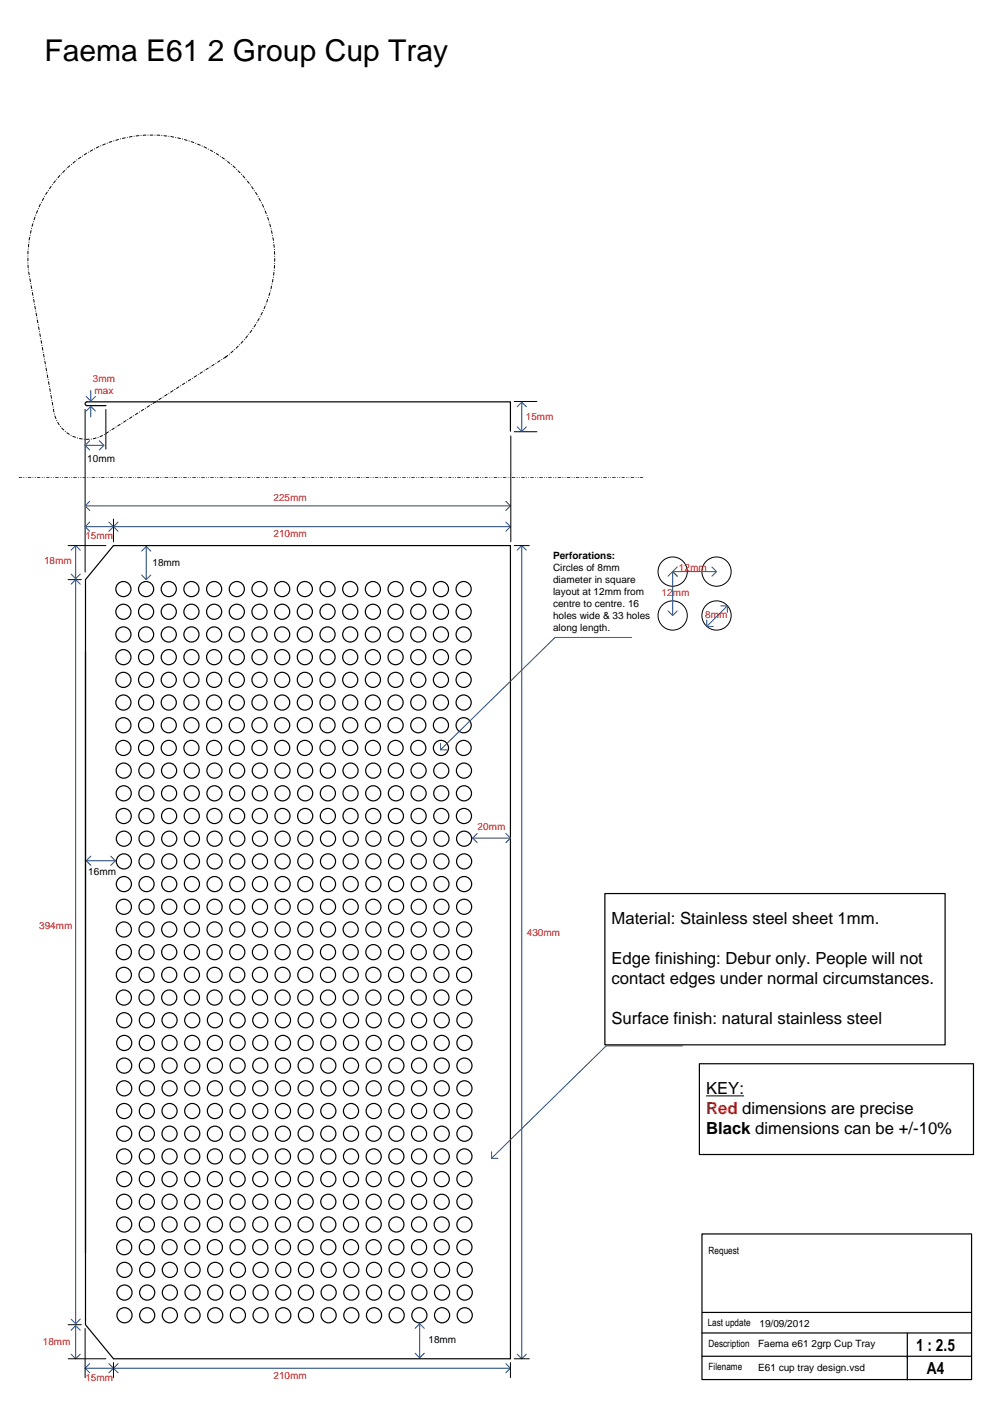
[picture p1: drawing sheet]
<svg xmlns="http://www.w3.org/2000/svg" width="210mm" height="297mm" viewBox="0 0 210 297" stroke-linecap="round" stroke-linejoin="round" font-family="sans-serif">
<defs><g id="words">
<g font-size="6.3">
<text x="9.4" y="12.9">Faema E61</text>
<text x="44" y="12.9">2 Group Cup Tray</text>
</g>
<g font-size="3.5">
<text x="129.4" y="195.5">Material: Stainless steel sheet 1mm.</text>
<text x="129.4" y="203.9">Edge finishing: Debur only. People will not</text>
<text x="129.4" y="208.2">contact edges under normal circumstances.</text>
<text x="129.4" y="216.6">Surface finish: natural stainless steel</text>
<text x="149.4" y="231.4">KEY:</text>
<text x="149.4" y="239.9">Black dimensions can be +/-10%</text>
<text x="193.9" y="285.8">1 : 2.5</text>
<text x="196.1" y="290.6">A4</text>
</g>
<text font-size="3.5" fill="#f00" x="149.4" y="235.7">Red dimensions are precise</text>
<g font-size="2.1" fill="#f00">
<text x="19.6" y="80.8">3mm</text>
<text x="20" y="83.3">max</text>
<text x="111.3" y="88.8">15mm</text>
<text x="57.9" y="106">225mm</text>
<text x="57.9" y="113.6">210mm</text>
<text x="9.3" y="119.2">18mm</text>
<text x="18.1" y="114">15mm</text>
<text x="140" y="126">12</text>
<text x="142.3" y="126">mm</text>
<text x="143.7" y="120.8">12mm</text>
<text x="149.2" y="130.7">8mm</text>
<text x="101.1" y="175.5">20mm</text>
<text x="8.3" y="196.4">394mm</text>
<text x="111.5" y="198">430mm</text>
<text x="9.1" y="284.4">18mm</text>
<text x="18.1" y="292">15mm</text>
<text x="57.9" y="291.6">210mm</text>
</g>
<g font-size="2.1">
<text x="18.5" y="97.6">10mm</text>
<text x="32.3" y="119.6">18mm</text>
<text x="117" y="118.2">Perforations:</text>
<text x="117" y="120.8">Circles of 8mm</text>
<text x="117" y="123.3">diameter in square</text>
<text x="117" y="125.8">layout at 12mm from</text>
<text x="117" y="128.4">centre to centre. 16</text>
<text x="117" y="130.9">holes wide &amp; 33 holes</text>
<text x="117" y="133.5">along length.</text>
<text x="18.7" y="185.1">16mm</text>
<text x="150" y="265.2">Request</text>
<text x="149.8" y="280.5">Last update</text>
<text x="160.7" y="280.7">19/09/2012</text>
<text x="90.7" y="284">18mm</text>
<text x="150" y="284.9">Description</text>
<text x="160.4" y="285">Faema e61</text>
<text x="171.7" y="285">2grp Cup Tray</text>
<text x="150" y="289.8">Filename</text>
<text x="160.4" y="290">E61 cup tray design.vsd</text>
</g>
</g></defs>
<path d="M13.8 36a26.1 26.1 0 0 1 38 1.6 26.1 26.1 0 0 1-4 37.9l-25.1 16a7.1 7.1 0 0 1-11.4-5l-5.3-29.3a26.1 26.1 0 0 1 7.8-21.2z" fill="none" stroke="#000" stroke-width=".21" stroke-dasharray=".6 .4 0 .4"/>
<path d="M18.4 85h89.6v6.2M108 115.4v172" fill="none" stroke="#000" stroke-width=".25"/>
<path d="M4 101h132" fill="none" stroke="#f00" stroke-width=".21" stroke-dasharray=".6 .4 0 .4 0 .4"/>
<circle cx="26.2" cy="177.4" r="1.6" fill="#fff"/>
<circle cx="26.2" cy="177.4" r="1.6" fill="none" stroke="#000" stroke-width=".25"/>
<circle cx="31" cy="177.4" r="1.6" fill="#fff"/>
<circle cx="31" cy="177.4" r="1.6" fill="none" stroke="#000" stroke-width=".25"/>
<circle cx="35.8" cy="177.4" r="1.6" fill="#fff"/>
<circle cx="35.8" cy="177.4" r="1.6" fill="none" stroke="#000" stroke-width=".25"/>
<circle cx="40.6" cy="177.4" r="1.6" fill="#fff"/>
<circle cx="40.6" cy="177.4" r="1.6" fill="none" stroke="#000" stroke-width=".25"/>
<circle cx="45.4" cy="177.4" r="1.6" fill="#fff"/>
<circle cx="45.4" cy="177.4" r="1.6" fill="none" stroke="#000" stroke-width=".25"/>
<circle cx="50.2" cy="177.4" r="1.6" fill="#fff"/>
<circle cx="50.2" cy="177.4" r="1.6" fill="none" stroke="#000" stroke-width=".25"/>
<circle cx="55" cy="177.4" r="1.6" fill="#fff"/>
<circle cx="55" cy="177.4" r="1.6" fill="none" stroke="#000" stroke-width=".25"/>
<circle cx="59.8" cy="177.4" r="1.6" fill="#fff"/>
<circle cx="59.8" cy="177.4" r="1.6" fill="none" stroke="#000" stroke-width=".25"/>
<circle cx="64.6" cy="177.4" r="1.6" fill="#fff"/>
<circle cx="64.6" cy="177.4" r="1.6" fill="none" stroke="#000" stroke-width=".25"/>
<circle cx="69.4" cy="177.4" r="1.6" fill="#fff"/>
<circle cx="69.4" cy="177.4" r="1.6" fill="none" stroke="#000" stroke-width=".25"/>
<circle cx="74.2" cy="177.4" r="1.6" fill="#fff"/>
<circle cx="74.2" cy="177.4" r="1.6" fill="none" stroke="#000" stroke-width=".25"/>
<circle cx="79" cy="177.4" r="1.6" fill="#fff"/>
<circle cx="79" cy="177.4" r="1.6" fill="none" stroke="#000" stroke-width=".25"/>
<circle cx="83.8" cy="177.4" r="1.6" fill="#fff"/>
<circle cx="83.8" cy="177.4" r="1.6" fill="none" stroke="#000" stroke-width=".25"/>
<circle cx="88.6" cy="177.4" r="1.6" fill="#fff"/>
<circle cx="88.6" cy="177.4" r="1.6" fill="none" stroke="#000" stroke-width=".25"/>
<circle cx="93.4" cy="177.4" r="1.6" fill="#fff"/>
<circle cx="93.4" cy="177.4" r="1.6" fill="none" stroke="#000" stroke-width=".25"/>
<circle cx="98.2" cy="177.4" r="1.6" fill="#fff"/>
<circle cx="98.2" cy="177.4" r="1.6" fill="none" stroke="#000" stroke-width=".25"/>
<path d="M100 177.3h8M101 176.3l-1 1 1 .9M107 176.3l1 1-1 .9M18.3 182.1h6.1M19.2 181.1l-.9 1 .9 .9M23.4 181.1l1 1-1 .9" fill="none" stroke="#1f477d" stroke-width=".21"/>
<circle cx="26.2" cy="182.2" r="1.6" fill="#fff"/>
<circle cx="26.2" cy="182.2" r="1.6" fill="none" stroke="#000" stroke-width=".25"/>
<circle cx="31" cy="182.2" r="1.6" fill="#fff"/>
<circle cx="31" cy="182.2" r="1.6" fill="none" stroke="#000" stroke-width=".25"/>
<circle cx="35.8" cy="182.2" r="1.6" fill="#fff"/>
<circle cx="35.8" cy="182.2" r="1.6" fill="none" stroke="#000" stroke-width=".25"/>
<circle cx="40.6" cy="182.2" r="1.6" fill="#fff"/>
<circle cx="40.6" cy="182.2" r="1.6" fill="none" stroke="#000" stroke-width=".25"/>
<circle cx="45.4" cy="182.2" r="1.6" fill="#fff"/>
<circle cx="45.4" cy="182.2" r="1.6" fill="none" stroke="#000" stroke-width=".25"/>
<circle cx="50.2" cy="182.2" r="1.6" fill="#fff"/>
<circle cx="50.2" cy="182.2" r="1.6" fill="none" stroke="#000" stroke-width=".25"/>
<circle cx="55" cy="182.2" r="1.6" fill="#fff"/>
<circle cx="55" cy="182.2" r="1.6" fill="none" stroke="#000" stroke-width=".25"/>
<circle cx="59.8" cy="182.2" r="1.6" fill="#fff"/>
<circle cx="59.8" cy="182.2" r="1.6" fill="none" stroke="#000" stroke-width=".25"/>
<circle cx="64.6" cy="182.2" r="1.6" fill="#fff"/>
<circle cx="64.6" cy="182.2" r="1.6" fill="none" stroke="#000" stroke-width=".25"/>
<circle cx="69.4" cy="182.2" r="1.6" fill="#fff"/>
<circle cx="69.4" cy="182.2" r="1.6" fill="none" stroke="#000" stroke-width=".25"/>
<circle cx="74.2" cy="182.2" r="1.6" fill="#fff"/>
<circle cx="74.2" cy="182.2" r="1.6" fill="none" stroke="#000" stroke-width=".25"/>
<circle cx="79" cy="182.2" r="1.6" fill="#fff"/>
<circle cx="79" cy="182.2" r="1.6" fill="none" stroke="#000" stroke-width=".25"/>
<circle cx="83.8" cy="182.2" r="1.6" fill="#fff"/>
<circle cx="83.8" cy="182.2" r="1.6" fill="none" stroke="#000" stroke-width=".25"/>
<circle cx="88.6" cy="182.2" r="1.6" fill="#fff"/>
<circle cx="88.6" cy="182.2" r="1.6" fill="none" stroke="#000" stroke-width=".25"/>
<circle cx="93.4" cy="182.2" r="1.6" fill="#fff"/>
<circle cx="93.4" cy="182.2" r="1.6" fill="none" stroke="#000" stroke-width=".25"/>
<circle cx="98.2" cy="182.2" r="1.6" fill="#fff"/>
<circle cx="98.2" cy="182.2" r="1.6" fill="none" stroke="#000" stroke-width=".25"/>
<circle cx="26.2" cy="187" r="1.6" fill="#fff"/>
<circle cx="26.2" cy="187" r="1.6" fill="none" stroke="#000" stroke-width=".25"/>
<circle cx="31" cy="187" r="1.6" fill="#fff"/>
<circle cx="31" cy="187" r="1.6" fill="none" stroke="#000" stroke-width=".25"/>
<circle cx="35.8" cy="187" r="1.6" fill="#fff"/>
<circle cx="35.8" cy="187" r="1.6" fill="none" stroke="#000" stroke-width=".25"/>
<circle cx="40.6" cy="187" r="1.6" fill="#fff"/>
<circle cx="40.6" cy="187" r="1.6" fill="none" stroke="#000" stroke-width=".25"/>
<circle cx="45.4" cy="187" r="1.6" fill="#fff"/>
<circle cx="45.4" cy="187" r="1.6" fill="none" stroke="#000" stroke-width=".25"/>
<circle cx="50.2" cy="187" r="1.6" fill="#fff"/>
<circle cx="50.2" cy="187" r="1.6" fill="none" stroke="#000" stroke-width=".25"/>
<circle cx="55" cy="187" r="1.6" fill="#fff"/>
<circle cx="55" cy="187" r="1.6" fill="none" stroke="#000" stroke-width=".25"/>
<circle cx="59.8" cy="187" r="1.6" fill="#fff"/>
<circle cx="59.8" cy="187" r="1.6" fill="none" stroke="#000" stroke-width=".25"/>
<circle cx="64.6" cy="187" r="1.6" fill="#fff"/>
<circle cx="64.6" cy="187" r="1.6" fill="none" stroke="#000" stroke-width=".25"/>
<circle cx="69.4" cy="187" r="1.6" fill="#fff"/>
<circle cx="69.4" cy="187" r="1.6" fill="none" stroke="#000" stroke-width=".25"/>
<circle cx="74.2" cy="187" r="1.6" fill="#fff"/>
<circle cx="74.2" cy="187" r="1.6" fill="none" stroke="#000" stroke-width=".25"/>
<circle cx="79" cy="187" r="1.6" fill="#fff"/>
<circle cx="79" cy="187" r="1.6" fill="none" stroke="#000" stroke-width=".25"/>
<circle cx="83.8" cy="187" r="1.6" fill="#fff"/>
<circle cx="83.8" cy="187" r="1.6" fill="none" stroke="#000" stroke-width=".25"/>
<circle cx="88.6" cy="187" r="1.6" fill="#fff"/>
<circle cx="88.6" cy="187" r="1.6" fill="none" stroke="#000" stroke-width=".25"/>
<circle cx="93.4" cy="187" r="1.6" fill="#fff"/>
<circle cx="93.4" cy="187" r="1.6" fill="none" stroke="#000" stroke-width=".25"/>
<circle cx="98.2" cy="187" r="1.6" fill="#fff"/>
<circle cx="98.2" cy="187" r="1.6" fill="none" stroke="#000" stroke-width=".25"/>
<circle cx="26.2" cy="191.8" r="1.6" fill="#fff"/>
<circle cx="26.2" cy="191.8" r="1.6" fill="none" stroke="#000" stroke-width=".25"/>
<circle cx="31" cy="191.8" r="1.6" fill="#fff"/>
<circle cx="31" cy="191.8" r="1.6" fill="none" stroke="#000" stroke-width=".25"/>
<circle cx="35.8" cy="191.8" r="1.6" fill="#fff"/>
<circle cx="35.8" cy="191.8" r="1.6" fill="none" stroke="#000" stroke-width=".25"/>
<circle cx="40.6" cy="191.8" r="1.6" fill="#fff"/>
<circle cx="40.6" cy="191.8" r="1.6" fill="none" stroke="#000" stroke-width=".25"/>
<circle cx="45.4" cy="191.8" r="1.6" fill="#fff"/>
<circle cx="45.4" cy="191.8" r="1.6" fill="none" stroke="#000" stroke-width=".25"/>
<circle cx="50.2" cy="191.8" r="1.6" fill="#fff"/>
<circle cx="50.2" cy="191.8" r="1.6" fill="none" stroke="#000" stroke-width=".25"/>
<circle cx="55" cy="191.8" r="1.6" fill="#fff"/>
<circle cx="55" cy="191.8" r="1.6" fill="none" stroke="#000" stroke-width=".25"/>
<circle cx="59.8" cy="191.8" r="1.6" fill="#fff"/>
<circle cx="59.8" cy="191.8" r="1.6" fill="none" stroke="#000" stroke-width=".25"/>
<circle cx="64.6" cy="191.8" r="1.6" fill="#fff"/>
<circle cx="64.6" cy="191.8" r="1.6" fill="none" stroke="#000" stroke-width=".25"/>
<circle cx="69.4" cy="191.8" r="1.6" fill="#fff"/>
<circle cx="69.4" cy="191.8" r="1.6" fill="none" stroke="#000" stroke-width=".25"/>
<circle cx="74.2" cy="191.8" r="1.6" fill="#fff"/>
<circle cx="74.2" cy="191.8" r="1.6" fill="none" stroke="#000" stroke-width=".25"/>
<circle cx="79" cy="191.8" r="1.6" fill="#fff"/>
<circle cx="79" cy="191.8" r="1.6" fill="none" stroke="#000" stroke-width=".25"/>
<circle cx="83.8" cy="191.8" r="1.6" fill="#fff"/>
<circle cx="83.8" cy="191.8" r="1.6" fill="none" stroke="#000" stroke-width=".25"/>
<circle cx="88.6" cy="191.8" r="1.6" fill="#fff"/>
<circle cx="88.6" cy="191.8" r="1.6" fill="none" stroke="#000" stroke-width=".25"/>
<circle cx="93.4" cy="191.8" r="1.6" fill="#fff"/>
<circle cx="93.4" cy="191.8" r="1.6" fill="none" stroke="#000" stroke-width=".25"/>
<circle cx="98.2" cy="191.8" r="1.6" fill="#fff"/>
<circle cx="98.2" cy="191.8" r="1.6" fill="none" stroke="#000" stroke-width=".25"/>
<circle cx="26.2" cy="196.6" r="1.6" fill="#fff"/>
<circle cx="26.2" cy="196.6" r="1.6" fill="none" stroke="#000" stroke-width=".25"/>
<circle cx="31" cy="196.6" r="1.6" fill="#fff"/>
<circle cx="31" cy="196.6" r="1.6" fill="none" stroke="#000" stroke-width=".25"/>
<circle cx="35.8" cy="196.6" r="1.6" fill="#fff"/>
<circle cx="35.8" cy="196.6" r="1.6" fill="none" stroke="#000" stroke-width=".25"/>
<circle cx="40.6" cy="196.6" r="1.6" fill="#fff"/>
<circle cx="40.6" cy="196.6" r="1.6" fill="none" stroke="#000" stroke-width=".25"/>
<circle cx="45.4" cy="196.6" r="1.6" fill="#fff"/>
<circle cx="45.4" cy="196.6" r="1.6" fill="none" stroke="#000" stroke-width=".25"/>
<circle cx="50.2" cy="196.6" r="1.6" fill="#fff"/>
<circle cx="50.2" cy="196.6" r="1.6" fill="none" stroke="#000" stroke-width=".25"/>
<circle cx="55" cy="196.6" r="1.6" fill="#fff"/>
<circle cx="55" cy="196.6" r="1.6" fill="none" stroke="#000" stroke-width=".25"/>
<circle cx="59.8" cy="196.6" r="1.6" fill="#fff"/>
<circle cx="59.8" cy="196.6" r="1.6" fill="none" stroke="#000" stroke-width=".25"/>
<circle cx="64.6" cy="196.6" r="1.6" fill="#fff"/>
<circle cx="64.6" cy="196.6" r="1.6" fill="none" stroke="#000" stroke-width=".25"/>
<circle cx="69.4" cy="196.6" r="1.6" fill="#fff"/>
<circle cx="69.4" cy="196.6" r="1.6" fill="none" stroke="#000" stroke-width=".25"/>
<circle cx="74.2" cy="196.6" r="1.6" fill="#fff"/>
<circle cx="74.2" cy="196.6" r="1.6" fill="none" stroke="#000" stroke-width=".25"/>
<circle cx="79" cy="196.6" r="1.6" fill="#fff"/>
<circle cx="79" cy="196.6" r="1.6" fill="none" stroke="#000" stroke-width=".25"/>
<circle cx="83.8" cy="196.6" r="1.6" fill="#fff"/>
<circle cx="83.8" cy="196.6" r="1.6" fill="none" stroke="#000" stroke-width=".25"/>
<circle cx="88.6" cy="196.6" r="1.6" fill="#fff"/>
<circle cx="88.6" cy="196.6" r="1.6" fill="none" stroke="#000" stroke-width=".25"/>
<circle cx="93.4" cy="196.6" r="1.6" fill="#fff"/>
<circle cx="93.4" cy="196.6" r="1.6" fill="none" stroke="#000" stroke-width=".25"/>
<circle cx="98.2" cy="196.6" r="1.6" fill="#fff"/>
<circle cx="98.2" cy="196.6" r="1.6" fill="none" stroke="#000" stroke-width=".25"/>
<circle cx="26.2" cy="201.4" r="1.6" fill="#fff"/>
<circle cx="26.2" cy="201.4" r="1.6" fill="none" stroke="#000" stroke-width=".25"/>
<circle cx="31" cy="201.4" r="1.6" fill="#fff"/>
<circle cx="31" cy="201.4" r="1.6" fill="none" stroke="#000" stroke-width=".25"/>
<circle cx="35.8" cy="201.4" r="1.6" fill="#fff"/>
<circle cx="35.8" cy="201.4" r="1.6" fill="none" stroke="#000" stroke-width=".25"/>
<circle cx="40.6" cy="201.4" r="1.6" fill="#fff"/>
<circle cx="40.6" cy="201.4" r="1.6" fill="none" stroke="#000" stroke-width=".25"/>
<circle cx="45.4" cy="201.4" r="1.6" fill="#fff"/>
<circle cx="45.4" cy="201.4" r="1.6" fill="none" stroke="#000" stroke-width=".25"/>
<circle cx="50.2" cy="201.4" r="1.6" fill="#fff"/>
<circle cx="50.2" cy="201.4" r="1.6" fill="none" stroke="#000" stroke-width=".25"/>
<circle cx="55" cy="201.4" r="1.6" fill="#fff"/>
<circle cx="55" cy="201.4" r="1.6" fill="none" stroke="#000" stroke-width=".25"/>
<circle cx="59.8" cy="201.4" r="1.6" fill="#fff"/>
<circle cx="59.8" cy="201.4" r="1.6" fill="none" stroke="#000" stroke-width=".25"/>
<circle cx="64.6" cy="201.4" r="1.6" fill="#fff"/>
<circle cx="64.6" cy="201.4" r="1.6" fill="none" stroke="#000" stroke-width=".25"/>
<circle cx="69.4" cy="201.4" r="1.6" fill="#fff"/>
<circle cx="69.4" cy="201.4" r="1.6" fill="none" stroke="#000" stroke-width=".25"/>
<circle cx="74.2" cy="201.4" r="1.6" fill="#fff"/>
<circle cx="74.2" cy="201.4" r="1.6" fill="none" stroke="#000" stroke-width=".25"/>
<circle cx="79" cy="201.4" r="1.6" fill="#fff"/>
<circle cx="79" cy="201.4" r="1.6" fill="none" stroke="#000" stroke-width=".25"/>
<circle cx="83.8" cy="201.4" r="1.6" fill="#fff"/>
<circle cx="83.8" cy="201.4" r="1.6" fill="none" stroke="#000" stroke-width=".25"/>
<circle cx="88.6" cy="201.4" r="1.6" fill="#fff"/>
<circle cx="88.6" cy="201.4" r="1.6" fill="none" stroke="#000" stroke-width=".25"/>
<circle cx="93.4" cy="201.4" r="1.6" fill="#fff"/>
<circle cx="93.4" cy="201.4" r="1.6" fill="none" stroke="#000" stroke-width=".25"/>
<circle cx="98.2" cy="201.4" r="1.6" fill="#fff"/>
<circle cx="98.2" cy="201.4" r="1.6" fill="none" stroke="#000" stroke-width=".25"/>
<circle cx="26.2" cy="206.2" r="1.6" fill="#fff"/>
<circle cx="26.2" cy="206.2" r="1.6" fill="none" stroke="#000" stroke-width=".25"/>
<circle cx="31" cy="206.2" r="1.6" fill="#fff"/>
<circle cx="31" cy="206.2" r="1.6" fill="none" stroke="#000" stroke-width=".25"/>
<circle cx="35.8" cy="206.2" r="1.6" fill="#fff"/>
<circle cx="35.8" cy="206.2" r="1.6" fill="none" stroke="#000" stroke-width=".25"/>
<circle cx="40.6" cy="206.2" r="1.6" fill="#fff"/>
<circle cx="40.6" cy="206.2" r="1.6" fill="none" stroke="#000" stroke-width=".25"/>
<circle cx="45.4" cy="206.2" r="1.6" fill="#fff"/>
<circle cx="45.4" cy="206.2" r="1.6" fill="none" stroke="#000" stroke-width=".25"/>
<circle cx="50.2" cy="206.2" r="1.6" fill="#fff"/>
<circle cx="50.2" cy="206.2" r="1.6" fill="none" stroke="#000" stroke-width=".25"/>
<circle cx="55" cy="206.2" r="1.6" fill="#fff"/>
<circle cx="55" cy="206.2" r="1.6" fill="none" stroke="#000" stroke-width=".25"/>
<circle cx="59.8" cy="206.2" r="1.6" fill="#fff"/>
<circle cx="59.8" cy="206.2" r="1.6" fill="none" stroke="#000" stroke-width=".25"/>
<circle cx="64.6" cy="206.2" r="1.6" fill="#fff"/>
<circle cx="64.6" cy="206.2" r="1.6" fill="none" stroke="#000" stroke-width=".25"/>
<circle cx="69.4" cy="206.2" r="1.6" fill="#fff"/>
<circle cx="69.4" cy="206.2" r="1.6" fill="none" stroke="#000" stroke-width=".25"/>
<circle cx="74.2" cy="206.2" r="1.6" fill="#fff"/>
<circle cx="74.2" cy="206.2" r="1.6" fill="none" stroke="#000" stroke-width=".25"/>
<circle cx="79" cy="206.2" r="1.6" fill="#fff"/>
<circle cx="79" cy="206.2" r="1.6" fill="none" stroke="#000" stroke-width=".25"/>
<circle cx="83.8" cy="206.2" r="1.6" fill="#fff"/>
<circle cx="83.8" cy="206.2" r="1.6" fill="none" stroke="#000" stroke-width=".25"/>
<circle cx="88.6" cy="206.2" r="1.6" fill="#fff"/>
<circle cx="88.6" cy="206.2" r="1.6" fill="none" stroke="#000" stroke-width=".25"/>
<circle cx="93.4" cy="206.2" r="1.6" fill="#fff"/>
<circle cx="93.4" cy="206.2" r="1.6" fill="none" stroke="#000" stroke-width=".25"/>
<circle cx="98.2" cy="206.2" r="1.6" fill="#fff"/>
<circle cx="98.2" cy="206.2" r="1.6" fill="none" stroke="#000" stroke-width=".25"/>
<circle cx="26.2" cy="211" r="1.6" fill="#fff"/>
<circle cx="26.2" cy="211" r="1.6" fill="none" stroke="#000" stroke-width=".25"/>
<circle cx="31" cy="211" r="1.6" fill="#fff"/>
<circle cx="31" cy="211" r="1.6" fill="none" stroke="#000" stroke-width=".25"/>
<circle cx="35.8" cy="211" r="1.6" fill="#fff"/>
<circle cx="35.8" cy="211" r="1.6" fill="none" stroke="#000" stroke-width=".25"/>
<circle cx="40.6" cy="211" r="1.6" fill="#fff"/>
<circle cx="40.6" cy="211" r="1.6" fill="none" stroke="#000" stroke-width=".25"/>
<circle cx="45.4" cy="211" r="1.6" fill="#fff"/>
<circle cx="45.4" cy="211" r="1.6" fill="none" stroke="#000" stroke-width=".25"/>
<circle cx="50.2" cy="211" r="1.6" fill="#fff"/>
<circle cx="50.2" cy="211" r="1.6" fill="none" stroke="#000" stroke-width=".25"/>
<circle cx="55" cy="211" r="1.6" fill="#fff"/>
<circle cx="55" cy="211" r="1.6" fill="none" stroke="#000" stroke-width=".25"/>
<circle cx="59.8" cy="211" r="1.6" fill="#fff"/>
<circle cx="59.8" cy="211" r="1.6" fill="none" stroke="#000" stroke-width=".25"/>
<circle cx="64.6" cy="211" r="1.6" fill="#fff"/>
<circle cx="64.6" cy="211" r="1.6" fill="none" stroke="#000" stroke-width=".25"/>
<circle cx="69.4" cy="211" r="1.6" fill="#fff"/>
<circle cx="69.4" cy="211" r="1.6" fill="none" stroke="#000" stroke-width=".25"/>
<circle cx="74.2" cy="211" r="1.6" fill="#fff"/>
<circle cx="74.2" cy="211" r="1.6" fill="none" stroke="#000" stroke-width=".25"/>
<circle cx="79" cy="211" r="1.6" fill="#fff"/>
<circle cx="79" cy="211" r="1.6" fill="none" stroke="#000" stroke-width=".25"/>
<circle cx="83.8" cy="211" r="1.6" fill="#fff"/>
<circle cx="83.8" cy="211" r="1.6" fill="none" stroke="#000" stroke-width=".25"/>
<circle cx="88.6" cy="211" r="1.6" fill="#fff"/>
<circle cx="88.6" cy="211" r="1.6" fill="none" stroke="#000" stroke-width=".25"/>
<circle cx="93.4" cy="211" r="1.6" fill="#fff"/>
<circle cx="93.4" cy="211" r="1.6" fill="none" stroke="#000" stroke-width=".25"/>
<circle cx="98.2" cy="211" r="1.6" fill="#fff"/>
<circle cx="98.2" cy="211" r="1.6" fill="none" stroke="#000" stroke-width=".25"/>
<circle cx="26.3" cy="215.8" r="1.6" fill="#fff"/>
<circle cx="26.3" cy="215.8" r="1.6" fill="none" stroke="#000" stroke-width=".25"/>
<circle cx="31.1" cy="215.8" r="1.6" fill="#fff"/>
<circle cx="31.1" cy="215.8" r="1.6" fill="none" stroke="#000" stroke-width=".25"/>
<circle cx="35.9" cy="215.8" r="1.6" fill="#fff"/>
<circle cx="35.9" cy="215.8" r="1.6" fill="none" stroke="#000" stroke-width=".25"/>
<circle cx="40.7" cy="215.8" r="1.6" fill="#fff"/>
<circle cx="40.7" cy="215.8" r="1.6" fill="none" stroke="#000" stroke-width=".25"/>
<circle cx="45.5" cy="215.8" r="1.6" fill="#fff"/>
<circle cx="45.5" cy="215.8" r="1.6" fill="none" stroke="#000" stroke-width=".25"/>
<circle cx="50.3" cy="215.8" r="1.6" fill="#fff"/>
<circle cx="50.3" cy="215.8" r="1.6" fill="none" stroke="#000" stroke-width=".25"/>
<circle cx="55.1" cy="215.8" r="1.6" fill="#fff"/>
<circle cx="55.1" cy="215.8" r="1.6" fill="none" stroke="#000" stroke-width=".25"/>
<circle cx="59.9" cy="215.8" r="1.6" fill="#fff"/>
<circle cx="59.9" cy="215.8" r="1.6" fill="none" stroke="#000" stroke-width=".25"/>
<circle cx="64.7" cy="215.8" r="1.6" fill="#fff"/>
<circle cx="64.7" cy="215.8" r="1.6" fill="none" stroke="#000" stroke-width=".25"/>
<circle cx="69.5" cy="215.8" r="1.6" fill="#fff"/>
<circle cx="69.5" cy="215.8" r="1.6" fill="none" stroke="#000" stroke-width=".25"/>
<circle cx="74.3" cy="215.8" r="1.6" fill="#fff"/>
<circle cx="74.3" cy="215.8" r="1.6" fill="none" stroke="#000" stroke-width=".25"/>
<circle cx="79.1" cy="215.8" r="1.6" fill="#fff"/>
<circle cx="79.1" cy="215.8" r="1.6" fill="none" stroke="#000" stroke-width=".25"/>
<circle cx="83.9" cy="215.8" r="1.6" fill="#fff"/>
<circle cx="83.9" cy="215.8" r="1.6" fill="none" stroke="#000" stroke-width=".25"/>
<circle cx="88.7" cy="215.8" r="1.6" fill="#fff"/>
<circle cx="88.7" cy="215.8" r="1.6" fill="none" stroke="#000" stroke-width=".25"/>
<circle cx="93.5" cy="215.8" r="1.6" fill="#fff"/>
<circle cx="93.5" cy="215.8" r="1.6" fill="none" stroke="#000" stroke-width=".25"/>
<circle cx="98.3" cy="215.8" r="1.6" fill="#fff"/>
<circle cx="98.3" cy="215.8" r="1.6" fill="none" stroke="#000" stroke-width=".25"/>
<circle cx="26.3" cy="220.6" r="1.6" fill="#fff"/>
<circle cx="26.3" cy="220.6" r="1.6" fill="none" stroke="#000" stroke-width=".25"/>
<circle cx="31.1" cy="220.6" r="1.6" fill="#fff"/>
<circle cx="31.1" cy="220.6" r="1.6" fill="none" stroke="#000" stroke-width=".25"/>
<circle cx="35.9" cy="220.6" r="1.6" fill="#fff"/>
<circle cx="35.9" cy="220.6" r="1.6" fill="none" stroke="#000" stroke-width=".25"/>
<circle cx="40.7" cy="220.6" r="1.6" fill="#fff"/>
<circle cx="40.7" cy="220.6" r="1.6" fill="none" stroke="#000" stroke-width=".25"/>
<circle cx="45.5" cy="220.6" r="1.6" fill="#fff"/>
<circle cx="45.5" cy="220.6" r="1.6" fill="none" stroke="#000" stroke-width=".25"/>
<circle cx="50.3" cy="220.6" r="1.6" fill="#fff"/>
<circle cx="50.3" cy="220.6" r="1.6" fill="none" stroke="#000" stroke-width=".25"/>
<circle cx="55.1" cy="220.6" r="1.6" fill="#fff"/>
<circle cx="55.1" cy="220.6" r="1.6" fill="none" stroke="#000" stroke-width=".25"/>
<circle cx="59.9" cy="220.6" r="1.6" fill="#fff"/>
<circle cx="59.9" cy="220.6" r="1.6" fill="none" stroke="#000" stroke-width=".25"/>
<circle cx="64.7" cy="220.6" r="1.6" fill="#fff"/>
<circle cx="64.7" cy="220.6" r="1.6" fill="none" stroke="#000" stroke-width=".25"/>
<circle cx="69.5" cy="220.6" r="1.6" fill="#fff"/>
<circle cx="69.5" cy="220.6" r="1.6" fill="none" stroke="#000" stroke-width=".25"/>
<circle cx="74.3" cy="220.6" r="1.6" fill="#fff"/>
<circle cx="74.3" cy="220.6" r="1.6" fill="none" stroke="#000" stroke-width=".25"/>
<circle cx="79.1" cy="220.6" r="1.6" fill="#fff"/>
<circle cx="79.1" cy="220.6" r="1.6" fill="none" stroke="#000" stroke-width=".25"/>
<circle cx="83.9" cy="220.6" r="1.6" fill="#fff"/>
<circle cx="83.9" cy="220.6" r="1.6" fill="none" stroke="#000" stroke-width=".25"/>
<circle cx="88.7" cy="220.6" r="1.6" fill="#fff"/>
<circle cx="88.7" cy="220.6" r="1.6" fill="none" stroke="#000" stroke-width=".25"/>
<circle cx="93.5" cy="220.6" r="1.6" fill="#fff"/>
<circle cx="93.5" cy="220.6" r="1.6" fill="none" stroke="#000" stroke-width=".25"/>
<circle cx="98.3" cy="220.6" r="1.6" fill="#fff"/>
<circle cx="98.3" cy="220.6" r="1.6" fill="none" stroke="#000" stroke-width=".25"/>
<circle cx="26.3" cy="225.4" r="1.6" fill="#fff"/>
<circle cx="26.3" cy="225.4" r="1.6" fill="none" stroke="#000" stroke-width=".25"/>
<circle cx="31.1" cy="225.4" r="1.6" fill="#fff"/>
<circle cx="31.1" cy="225.4" r="1.6" fill="none" stroke="#000" stroke-width=".25"/>
<circle cx="35.9" cy="225.4" r="1.6" fill="#fff"/>
<circle cx="35.9" cy="225.4" r="1.6" fill="none" stroke="#000" stroke-width=".25"/>
<circle cx="40.7" cy="225.4" r="1.6" fill="#fff"/>
<circle cx="40.7" cy="225.4" r="1.6" fill="none" stroke="#000" stroke-width=".25"/>
<circle cx="45.5" cy="225.4" r="1.6" fill="#fff"/>
<circle cx="45.5" cy="225.4" r="1.6" fill="none" stroke="#000" stroke-width=".25"/>
<circle cx="50.3" cy="225.4" r="1.6" fill="#fff"/>
<circle cx="50.3" cy="225.4" r="1.6" fill="none" stroke="#000" stroke-width=".25"/>
<circle cx="55.1" cy="225.4" r="1.6" fill="#fff"/>
<circle cx="55.1" cy="225.4" r="1.6" fill="none" stroke="#000" stroke-width=".25"/>
<circle cx="59.9" cy="225.4" r="1.6" fill="#fff"/>
<circle cx="59.9" cy="225.4" r="1.6" fill="none" stroke="#000" stroke-width=".25"/>
<circle cx="64.7" cy="225.4" r="1.6" fill="#fff"/>
<circle cx="64.7" cy="225.4" r="1.6" fill="none" stroke="#000" stroke-width=".25"/>
<circle cx="69.5" cy="225.4" r="1.6" fill="#fff"/>
<circle cx="69.5" cy="225.4" r="1.6" fill="none" stroke="#000" stroke-width=".25"/>
<circle cx="74.3" cy="225.4" r="1.6" fill="#fff"/>
<circle cx="74.3" cy="225.4" r="1.6" fill="none" stroke="#000" stroke-width=".25"/>
<circle cx="79.1" cy="225.4" r="1.6" fill="#fff"/>
<circle cx="79.1" cy="225.4" r="1.6" fill="none" stroke="#000" stroke-width=".25"/>
<circle cx="83.9" cy="225.4" r="1.6" fill="#fff"/>
<circle cx="83.9" cy="225.4" r="1.6" fill="none" stroke="#000" stroke-width=".25"/>
<circle cx="88.7" cy="225.4" r="1.6" fill="#fff"/>
<circle cx="88.7" cy="225.4" r="1.6" fill="none" stroke="#000" stroke-width=".25"/>
<circle cx="93.5" cy="225.4" r="1.6" fill="#fff"/>
<circle cx="93.5" cy="225.4" r="1.6" fill="none" stroke="#000" stroke-width=".25"/>
<circle cx="98.3" cy="225.4" r="1.6" fill="#fff"/>
<circle cx="98.3" cy="225.4" r="1.6" fill="none" stroke="#000" stroke-width=".25"/>
<circle cx="26.3" cy="230.2" r="1.6" fill="#fff"/>
<circle cx="26.3" cy="230.2" r="1.6" fill="none" stroke="#000" stroke-width=".25"/>
<circle cx="31.1" cy="230.2" r="1.6" fill="#fff"/>
<circle cx="31.1" cy="230.2" r="1.6" fill="none" stroke="#000" stroke-width=".25"/>
<circle cx="35.9" cy="230.2" r="1.6" fill="#fff"/>
<circle cx="35.9" cy="230.2" r="1.6" fill="none" stroke="#000" stroke-width=".25"/>
<circle cx="40.7" cy="230.2" r="1.6" fill="#fff"/>
<circle cx="40.7" cy="230.2" r="1.6" fill="none" stroke="#000" stroke-width=".25"/>
<circle cx="45.5" cy="230.2" r="1.6" fill="#fff"/>
<circle cx="45.5" cy="230.2" r="1.6" fill="none" stroke="#000" stroke-width=".25"/>
<circle cx="50.3" cy="230.2" r="1.6" fill="#fff"/>
<circle cx="50.3" cy="230.2" r="1.6" fill="none" stroke="#000" stroke-width=".25"/>
<circle cx="55.1" cy="230.2" r="1.6" fill="#fff"/>
<circle cx="55.1" cy="230.2" r="1.6" fill="none" stroke="#000" stroke-width=".25"/>
<circle cx="59.9" cy="230.2" r="1.6" fill="#fff"/>
<circle cx="59.9" cy="230.2" r="1.6" fill="none" stroke="#000" stroke-width=".25"/>
<circle cx="64.7" cy="230.2" r="1.6" fill="#fff"/>
<circle cx="64.7" cy="230.2" r="1.6" fill="none" stroke="#000" stroke-width=".25"/>
<circle cx="69.5" cy="230.2" r="1.6" fill="#fff"/>
<circle cx="69.5" cy="230.2" r="1.6" fill="none" stroke="#000" stroke-width=".25"/>
<circle cx="74.3" cy="230.2" r="1.6" fill="#fff"/>
<circle cx="74.3" cy="230.2" r="1.6" fill="none" stroke="#000" stroke-width=".25"/>
<circle cx="79.1" cy="230.2" r="1.6" fill="#fff"/>
<circle cx="79.1" cy="230.2" r="1.6" fill="none" stroke="#000" stroke-width=".25"/>
<circle cx="83.9" cy="230.2" r="1.6" fill="#fff"/>
<circle cx="83.9" cy="230.2" r="1.6" fill="none" stroke="#000" stroke-width=".25"/>
<circle cx="88.7" cy="230.2" r="1.6" fill="#fff"/>
<circle cx="88.7" cy="230.2" r="1.6" fill="none" stroke="#000" stroke-width=".25"/>
<circle cx="93.5" cy="230.2" r="1.6" fill="#fff"/>
<circle cx="93.5" cy="230.2" r="1.6" fill="none" stroke="#000" stroke-width=".25"/>
<circle cx="98.3" cy="230.2" r="1.6" fill="#fff"/>
<circle cx="98.3" cy="230.2" r="1.6" fill="none" stroke="#000" stroke-width=".25"/>
<circle cx="26.3" cy="235" r="1.6" fill="#fff"/>
<circle cx="26.3" cy="235" r="1.6" fill="none" stroke="#000" stroke-width=".25"/>
<circle cx="31.1" cy="235" r="1.6" fill="#fff"/>
<circle cx="31.1" cy="235" r="1.6" fill="none" stroke="#000" stroke-width=".25"/>
<circle cx="35.9" cy="235" r="1.6" fill="#fff"/>
<circle cx="35.9" cy="235" r="1.6" fill="none" stroke="#000" stroke-width=".25"/>
<circle cx="40.7" cy="235" r="1.6" fill="#fff"/>
<circle cx="40.7" cy="235" r="1.6" fill="none" stroke="#000" stroke-width=".25"/>
<circle cx="45.5" cy="235" r="1.6" fill="#fff"/>
<circle cx="45.5" cy="235" r="1.6" fill="none" stroke="#000" stroke-width=".25"/>
<circle cx="50.3" cy="235" r="1.6" fill="#fff"/>
<circle cx="50.3" cy="235" r="1.6" fill="none" stroke="#000" stroke-width=".25"/>
<circle cx="55.1" cy="235" r="1.6" fill="#fff"/>
<circle cx="55.1" cy="235" r="1.6" fill="none" stroke="#000" stroke-width=".25"/>
<circle cx="59.9" cy="235" r="1.6" fill="#fff"/>
<circle cx="59.9" cy="235" r="1.6" fill="none" stroke="#000" stroke-width=".25"/>
<circle cx="64.7" cy="235" r="1.6" fill="#fff"/>
<circle cx="64.7" cy="235" r="1.6" fill="none" stroke="#000" stroke-width=".25"/>
<circle cx="69.5" cy="235" r="1.6" fill="#fff"/>
<circle cx="69.5" cy="235" r="1.6" fill="none" stroke="#000" stroke-width=".25"/>
<circle cx="74.3" cy="235" r="1.6" fill="#fff"/>
<circle cx="74.3" cy="235" r="1.6" fill="none" stroke="#000" stroke-width=".25"/>
<circle cx="79.1" cy="235" r="1.6" fill="#fff"/>
<circle cx="79.1" cy="235" r="1.6" fill="none" stroke="#000" stroke-width=".25"/>
<circle cx="83.9" cy="235" r="1.6" fill="#fff"/>
<circle cx="83.9" cy="235" r="1.6" fill="none" stroke="#000" stroke-width=".25"/>
<circle cx="88.7" cy="235" r="1.6" fill="#fff"/>
<circle cx="88.7" cy="235" r="1.6" fill="none" stroke="#000" stroke-width=".25"/>
<circle cx="93.5" cy="235" r="1.6" fill="#fff"/>
<circle cx="93.5" cy="235" r="1.6" fill="none" stroke="#000" stroke-width=".25"/>
<circle cx="98.3" cy="235" r="1.6" fill="#fff"/>
<circle cx="98.3" cy="235" r="1.6" fill="none" stroke="#000" stroke-width=".25"/>
<circle cx="26.3" cy="239.8" r="1.6" fill="#fff"/>
<circle cx="26.3" cy="239.8" r="1.6" fill="none" stroke="#000" stroke-width=".25"/>
<circle cx="31.1" cy="239.8" r="1.6" fill="#fff"/>
<circle cx="31.1" cy="239.8" r="1.6" fill="none" stroke="#000" stroke-width=".25"/>
<circle cx="35.9" cy="239.8" r="1.6" fill="#fff"/>
<circle cx="35.9" cy="239.8" r="1.6" fill="none" stroke="#000" stroke-width=".25"/>
<circle cx="40.7" cy="239.8" r="1.6" fill="#fff"/>
<circle cx="40.7" cy="239.8" r="1.6" fill="none" stroke="#000" stroke-width=".25"/>
<circle cx="45.5" cy="239.8" r="1.6" fill="#fff"/>
<circle cx="45.5" cy="239.8" r="1.6" fill="none" stroke="#000" stroke-width=".25"/>
<circle cx="50.3" cy="239.8" r="1.6" fill="#fff"/>
<circle cx="50.3" cy="239.8" r="1.6" fill="none" stroke="#000" stroke-width=".25"/>
<circle cx="55.1" cy="239.8" r="1.6" fill="#fff"/>
<circle cx="55.1" cy="239.8" r="1.6" fill="none" stroke="#000" stroke-width=".25"/>
<circle cx="59.9" cy="239.8" r="1.6" fill="#fff"/>
<circle cx="59.9" cy="239.8" r="1.6" fill="none" stroke="#000" stroke-width=".25"/>
<circle cx="64.7" cy="239.8" r="1.6" fill="#fff"/>
<circle cx="64.7" cy="239.8" r="1.6" fill="none" stroke="#000" stroke-width=".25"/>
<circle cx="69.5" cy="239.8" r="1.6" fill="#fff"/>
<circle cx="69.5" cy="239.8" r="1.6" fill="none" stroke="#000" stroke-width=".25"/>
<circle cx="74.3" cy="239.8" r="1.6" fill="#fff"/>
<circle cx="74.3" cy="239.8" r="1.6" fill="none" stroke="#000" stroke-width=".25"/>
<circle cx="79.1" cy="239.8" r="1.6" fill="#fff"/>
<circle cx="79.1" cy="239.8" r="1.6" fill="none" stroke="#000" stroke-width=".25"/>
<circle cx="83.9" cy="239.8" r="1.6" fill="#fff"/>
<circle cx="83.9" cy="239.8" r="1.6" fill="none" stroke="#000" stroke-width=".25"/>
<circle cx="88.7" cy="239.8" r="1.6" fill="#fff"/>
<circle cx="88.7" cy="239.8" r="1.6" fill="none" stroke="#000" stroke-width=".25"/>
<circle cx="93.5" cy="239.8" r="1.6" fill="#fff"/>
<circle cx="93.5" cy="239.8" r="1.6" fill="none" stroke="#000" stroke-width=".25"/>
<circle cx="98.3" cy="239.8" r="1.6" fill="#fff"/>
<circle cx="98.3" cy="239.8" r="1.6" fill="none" stroke="#000" stroke-width=".25"/>
<circle cx="26.3" cy="244.6" r="1.6" fill="#fff"/>
<circle cx="26.3" cy="244.6" r="1.6" fill="none" stroke="#000" stroke-width=".25"/>
<circle cx="31.1" cy="244.6" r="1.6" fill="#fff"/>
<circle cx="31.1" cy="244.6" r="1.6" fill="none" stroke="#000" stroke-width=".25"/>
<circle cx="35.9" cy="244.6" r="1.6" fill="#fff"/>
<circle cx="35.9" cy="244.6" r="1.6" fill="none" stroke="#000" stroke-width=".25"/>
<circle cx="40.7" cy="244.6" r="1.6" fill="#fff"/>
<circle cx="40.7" cy="244.6" r="1.6" fill="none" stroke="#000" stroke-width=".25"/>
<circle cx="45.5" cy="244.6" r="1.6" fill="#fff"/>
<circle cx="45.5" cy="244.6" r="1.6" fill="none" stroke="#000" stroke-width=".25"/>
<circle cx="50.3" cy="244.6" r="1.6" fill="#fff"/>
<circle cx="50.3" cy="244.6" r="1.6" fill="none" stroke="#000" stroke-width=".25"/>
<circle cx="55.1" cy="244.6" r="1.6" fill="#fff"/>
<circle cx="55.1" cy="244.6" r="1.6" fill="none" stroke="#000" stroke-width=".25"/>
<circle cx="59.9" cy="244.6" r="1.6" fill="#fff"/>
<circle cx="59.9" cy="244.6" r="1.6" fill="none" stroke="#000" stroke-width=".25"/>
<circle cx="64.7" cy="244.6" r="1.6" fill="#fff"/>
<circle cx="64.7" cy="244.6" r="1.6" fill="none" stroke="#000" stroke-width=".25"/>
<circle cx="69.5" cy="244.6" r="1.6" fill="#fff"/>
<circle cx="69.5" cy="244.6" r="1.6" fill="none" stroke="#000" stroke-width=".25"/>
<circle cx="74.3" cy="244.6" r="1.6" fill="#fff"/>
<circle cx="74.3" cy="244.6" r="1.6" fill="none" stroke="#000" stroke-width=".25"/>
<circle cx="79.1" cy="244.6" r="1.6" fill="#fff"/>
<circle cx="79.1" cy="244.6" r="1.6" fill="none" stroke="#000" stroke-width=".25"/>
<circle cx="83.9" cy="244.6" r="1.6" fill="#fff"/>
<circle cx="83.9" cy="244.6" r="1.6" fill="none" stroke="#000" stroke-width=".25"/>
<circle cx="88.7" cy="244.6" r="1.6" fill="#fff"/>
<circle cx="88.7" cy="244.6" r="1.6" fill="none" stroke="#000" stroke-width=".25"/>
<circle cx="93.5" cy="244.6" r="1.6" fill="#fff"/>
<circle cx="93.5" cy="244.6" r="1.6" fill="none" stroke="#000" stroke-width=".25"/>
<circle cx="98.3" cy="244.6" r="1.6" fill="#fff"/>
<circle cx="98.3" cy="244.6" r="1.6" fill="none" stroke="#000" stroke-width=".25"/>
<circle cx="26.3" cy="249.4" r="1.6" fill="#fff"/>
<circle cx="26.3" cy="249.4" r="1.6" fill="none" stroke="#000" stroke-width=".25"/>
<circle cx="31.1" cy="249.4" r="1.6" fill="#fff"/>
<circle cx="31.1" cy="249.4" r="1.6" fill="none" stroke="#000" stroke-width=".25"/>
<circle cx="35.9" cy="249.4" r="1.6" fill="#fff"/>
<circle cx="35.9" cy="249.4" r="1.6" fill="none" stroke="#000" stroke-width=".25"/>
<circle cx="40.7" cy="249.4" r="1.6" fill="#fff"/>
<circle cx="40.7" cy="249.4" r="1.6" fill="none" stroke="#000" stroke-width=".25"/>
<circle cx="45.5" cy="249.4" r="1.6" fill="#fff"/>
<circle cx="45.5" cy="249.4" r="1.6" fill="none" stroke="#000" stroke-width=".25"/>
<circle cx="50.3" cy="249.4" r="1.6" fill="#fff"/>
<circle cx="50.3" cy="249.4" r="1.6" fill="none" stroke="#000" stroke-width=".25"/>
<circle cx="55.1" cy="249.4" r="1.6" fill="#fff"/>
<circle cx="55.1" cy="249.4" r="1.6" fill="none" stroke="#000" stroke-width=".25"/>
<circle cx="59.9" cy="249.4" r="1.6" fill="#fff"/>
<circle cx="59.9" cy="249.4" r="1.6" fill="none" stroke="#000" stroke-width=".25"/>
<circle cx="64.7" cy="249.4" r="1.6" fill="#fff"/>
<circle cx="64.7" cy="249.4" r="1.6" fill="none" stroke="#000" stroke-width=".25"/>
<circle cx="69.5" cy="249.4" r="1.6" fill="#fff"/>
<circle cx="69.5" cy="249.4" r="1.6" fill="none" stroke="#000" stroke-width=".25"/>
<circle cx="74.3" cy="249.4" r="1.6" fill="#fff"/>
<circle cx="74.3" cy="249.4" r="1.6" fill="none" stroke="#000" stroke-width=".25"/>
<circle cx="79.1" cy="249.4" r="1.6" fill="#fff"/>
<circle cx="79.1" cy="249.4" r="1.6" fill="none" stroke="#000" stroke-width=".25"/>
<circle cx="83.9" cy="249.4" r="1.6" fill="#fff"/>
<circle cx="83.9" cy="249.4" r="1.6" fill="none" stroke="#000" stroke-width=".25"/>
<circle cx="88.7" cy="249.4" r="1.6" fill="#fff"/>
<circle cx="88.7" cy="249.4" r="1.6" fill="none" stroke="#000" stroke-width=".25"/>
<circle cx="93.5" cy="249.4" r="1.6" fill="#fff"/>
<circle cx="93.5" cy="249.4" r="1.6" fill="none" stroke="#000" stroke-width=".25"/>
<circle cx="98.3" cy="249.4" r="1.6" fill="#fff"/>
<circle cx="98.3" cy="249.4" r="1.6" fill="none" stroke="#000" stroke-width=".25"/>
<circle cx="26.3" cy="254.2" r="1.6" fill="#fff"/>
<circle cx="26.3" cy="254.2" r="1.6" fill="none" stroke="#000" stroke-width=".25"/>
<circle cx="31.1" cy="254.2" r="1.6" fill="#fff"/>
<circle cx="31.1" cy="254.2" r="1.6" fill="none" stroke="#000" stroke-width=".25"/>
<circle cx="35.9" cy="254.2" r="1.6" fill="#fff"/>
<circle cx="35.9" cy="254.2" r="1.6" fill="none" stroke="#000" stroke-width=".25"/>
<circle cx="40.7" cy="254.2" r="1.6" fill="#fff"/>
<circle cx="40.7" cy="254.2" r="1.6" fill="none" stroke="#000" stroke-width=".25"/>
<circle cx="45.5" cy="254.2" r="1.6" fill="#fff"/>
<circle cx="45.5" cy="254.2" r="1.6" fill="none" stroke="#000" stroke-width=".25"/>
<circle cx="50.3" cy="254.2" r="1.6" fill="#fff"/>
<circle cx="50.3" cy="254.2" r="1.6" fill="none" stroke="#000" stroke-width=".25"/>
<circle cx="55.1" cy="254.2" r="1.6" fill="#fff"/>
<circle cx="55.1" cy="254.2" r="1.6" fill="none" stroke="#000" stroke-width=".25"/>
<circle cx="59.9" cy="254.2" r="1.6" fill="#fff"/>
<circle cx="59.9" cy="254.2" r="1.6" fill="none" stroke="#000" stroke-width=".25"/>
<circle cx="64.7" cy="254.2" r="1.6" fill="#fff"/>
<circle cx="64.7" cy="254.2" r="1.6" fill="none" stroke="#000" stroke-width=".25"/>
<circle cx="69.5" cy="254.2" r="1.6" fill="#fff"/>
<circle cx="69.5" cy="254.2" r="1.6" fill="none" stroke="#000" stroke-width=".25"/>
<circle cx="74.3" cy="254.2" r="1.6" fill="#fff"/>
<circle cx="74.3" cy="254.2" r="1.6" fill="none" stroke="#000" stroke-width=".25"/>
<circle cx="79.1" cy="254.2" r="1.6" fill="#fff"/>
<circle cx="79.1" cy="254.2" r="1.6" fill="none" stroke="#000" stroke-width=".25"/>
<circle cx="83.9" cy="254.2" r="1.6" fill="#fff"/>
<circle cx="83.9" cy="254.2" r="1.6" fill="none" stroke="#000" stroke-width=".25"/>
<circle cx="88.7" cy="254.2" r="1.6" fill="#fff"/>
<circle cx="88.7" cy="254.2" r="1.6" fill="none" stroke="#000" stroke-width=".25"/>
<circle cx="93.5" cy="254.2" r="1.6" fill="#fff"/>
<circle cx="93.5" cy="254.2" r="1.6" fill="none" stroke="#000" stroke-width=".25"/>
<circle cx="98.3" cy="254.2" r="1.6" fill="#fff"/>
<circle cx="98.3" cy="254.2" r="1.6" fill="none" stroke="#000" stroke-width=".25"/>
<circle cx="26.3" cy="259" r="1.6" fill="#fff"/>
<circle cx="26.3" cy="259" r="1.6" fill="none" stroke="#000" stroke-width=".25"/>
<circle cx="31.1" cy="259" r="1.6" fill="#fff"/>
<circle cx="31.1" cy="259" r="1.6" fill="none" stroke="#000" stroke-width=".25"/>
<circle cx="35.9" cy="259" r="1.6" fill="#fff"/>
<circle cx="35.9" cy="259" r="1.6" fill="none" stroke="#000" stroke-width=".25"/>
<circle cx="40.7" cy="259" r="1.6" fill="#fff"/>
<circle cx="40.7" cy="259" r="1.6" fill="none" stroke="#000" stroke-width=".25"/>
<circle cx="45.5" cy="259" r="1.6" fill="#fff"/>
<circle cx="45.5" cy="259" r="1.6" fill="none" stroke="#000" stroke-width=".25"/>
<circle cx="50.3" cy="259" r="1.6" fill="#fff"/>
<circle cx="50.3" cy="259" r="1.6" fill="none" stroke="#000" stroke-width=".25"/>
<circle cx="55.1" cy="259" r="1.6" fill="#fff"/>
<circle cx="55.1" cy="259" r="1.6" fill="none" stroke="#000" stroke-width=".25"/>
<circle cx="59.9" cy="259" r="1.6" fill="#fff"/>
<circle cx="59.9" cy="259" r="1.6" fill="none" stroke="#000" stroke-width=".25"/>
<circle cx="64.7" cy="259" r="1.6" fill="#fff"/>
<circle cx="64.7" cy="259" r="1.6" fill="none" stroke="#000" stroke-width=".25"/>
<circle cx="69.5" cy="259" r="1.6" fill="#fff"/>
<circle cx="69.5" cy="259" r="1.6" fill="none" stroke="#000" stroke-width=".25"/>
<circle cx="74.3" cy="259" r="1.6" fill="#fff"/>
<circle cx="74.3" cy="259" r="1.6" fill="none" stroke="#000" stroke-width=".25"/>
<circle cx="79.1" cy="259" r="1.6" fill="#fff"/>
<circle cx="79.1" cy="259" r="1.6" fill="none" stroke="#000" stroke-width=".25"/>
<circle cx="83.9" cy="259" r="1.6" fill="#fff"/>
<circle cx="83.9" cy="259" r="1.6" fill="none" stroke="#000" stroke-width=".25"/>
<circle cx="88.7" cy="259" r="1.6" fill="#fff"/>
<circle cx="88.7" cy="259" r="1.6" fill="none" stroke="#000" stroke-width=".25"/>
<circle cx="93.5" cy="259" r="1.6" fill="#fff"/>
<circle cx="93.5" cy="259" r="1.6" fill="none" stroke="#000" stroke-width=".25"/>
<circle cx="98.3" cy="259" r="1.6" fill="#fff"/>
<circle cx="98.3" cy="259" r="1.6" fill="none" stroke="#000" stroke-width=".25"/>
<circle cx="26.3" cy="263.8" r="1.6" fill="#fff"/>
<circle cx="26.3" cy="263.8" r="1.6" fill="none" stroke="#000" stroke-width=".25"/>
<circle cx="31.1" cy="263.8" r="1.6" fill="#fff"/>
<circle cx="31.1" cy="263.8" r="1.6" fill="none" stroke="#000" stroke-width=".25"/>
<circle cx="35.9" cy="263.8" r="1.6" fill="#fff"/>
<circle cx="35.9" cy="263.8" r="1.6" fill="none" stroke="#000" stroke-width=".25"/>
<circle cx="40.7" cy="263.8" r="1.6" fill="#fff"/>
<circle cx="40.7" cy="263.8" r="1.6" fill="none" stroke="#000" stroke-width=".25"/>
<circle cx="45.5" cy="263.8" r="1.6" fill="#fff"/>
<circle cx="45.5" cy="263.8" r="1.6" fill="none" stroke="#000" stroke-width=".25"/>
<circle cx="50.3" cy="263.8" r="1.6" fill="#fff"/>
<circle cx="50.3" cy="263.8" r="1.6" fill="none" stroke="#000" stroke-width=".25"/>
<circle cx="55.1" cy="263.8" r="1.6" fill="#fff"/>
<circle cx="55.1" cy="263.8" r="1.6" fill="none" stroke="#000" stroke-width=".25"/>
<circle cx="59.9" cy="263.8" r="1.6" fill="#fff"/>
<circle cx="59.9" cy="263.8" r="1.6" fill="none" stroke="#000" stroke-width=".25"/>
<circle cx="64.7" cy="263.8" r="1.6" fill="#fff"/>
<circle cx="64.7" cy="263.8" r="1.6" fill="none" stroke="#000" stroke-width=".25"/>
<circle cx="69.5" cy="263.8" r="1.6" fill="#fff"/>
<circle cx="69.5" cy="263.8" r="1.6" fill="none" stroke="#000" stroke-width=".25"/>
<circle cx="74.3" cy="263.8" r="1.6" fill="#fff"/>
<circle cx="74.3" cy="263.8" r="1.6" fill="none" stroke="#000" stroke-width=".25"/>
<circle cx="79.1" cy="263.8" r="1.6" fill="#fff"/>
<circle cx="79.1" cy="263.8" r="1.6" fill="none" stroke="#000" stroke-width=".25"/>
<circle cx="83.9" cy="263.8" r="1.6" fill="#fff"/>
<circle cx="83.9" cy="263.8" r="1.6" fill="none" stroke="#000" stroke-width=".25"/>
<circle cx="88.7" cy="263.8" r="1.6" fill="#fff"/>
<circle cx="88.7" cy="263.8" r="1.6" fill="none" stroke="#000" stroke-width=".25"/>
<circle cx="93.5" cy="263.8" r="1.6" fill="#fff"/>
<circle cx="93.5" cy="263.8" r="1.6" fill="none" stroke="#000" stroke-width=".25"/>
<circle cx="98.3" cy="263.8" r="1.6" fill="#fff"/>
<circle cx="98.3" cy="263.8" r="1.6" fill="none" stroke="#000" stroke-width=".25"/>
<circle cx="26.1" cy="124.6" r="1.6" fill="#fff"/>
<circle cx="26.1" cy="124.6" r="1.6" fill="none" stroke="#000" stroke-width=".25"/>
<circle cx="30.9" cy="124.6" r="1.6" fill="#fff"/>
<circle cx="30.9" cy="124.6" r="1.6" fill="none" stroke="#000" stroke-width=".25"/>
<circle cx="35.7" cy="124.6" r="1.6" fill="#fff"/>
<circle cx="35.7" cy="124.6" r="1.6" fill="none" stroke="#000" stroke-width=".25"/>
<circle cx="40.5" cy="124.6" r="1.6" fill="#fff"/>
<circle cx="40.5" cy="124.6" r="1.6" fill="none" stroke="#000" stroke-width=".25"/>
<circle cx="45.3" cy="124.6" r="1.6" fill="#fff"/>
<circle cx="45.3" cy="124.6" r="1.6" fill="none" stroke="#000" stroke-width=".25"/>
<circle cx="50.1" cy="124.6" r="1.6" fill="#fff"/>
<circle cx="50.1" cy="124.6" r="1.6" fill="none" stroke="#000" stroke-width=".25"/>
<circle cx="54.9" cy="124.6" r="1.6" fill="#fff"/>
<circle cx="54.9" cy="124.6" r="1.6" fill="none" stroke="#000" stroke-width=".25"/>
<circle cx="59.7" cy="124.6" r="1.6" fill="#fff"/>
<circle cx="59.7" cy="124.6" r="1.6" fill="none" stroke="#000" stroke-width=".25"/>
<circle cx="64.5" cy="124.6" r="1.6" fill="#fff"/>
<circle cx="64.5" cy="124.6" r="1.6" fill="none" stroke="#000" stroke-width=".25"/>
<circle cx="69.3" cy="124.6" r="1.6" fill="#fff"/>
<circle cx="69.3" cy="124.6" r="1.6" fill="none" stroke="#000" stroke-width=".25"/>
<circle cx="74.1" cy="124.6" r="1.6" fill="#fff"/>
<circle cx="74.1" cy="124.6" r="1.6" fill="none" stroke="#000" stroke-width=".25"/>
<circle cx="78.9" cy="124.6" r="1.6" fill="#fff"/>
<circle cx="78.9" cy="124.6" r="1.6" fill="none" stroke="#000" stroke-width=".25"/>
<circle cx="83.7" cy="124.6" r="1.6" fill="#fff"/>
<circle cx="83.7" cy="124.6" r="1.6" fill="none" stroke="#000" stroke-width=".25"/>
<circle cx="88.5" cy="124.6" r="1.6" fill="#fff"/>
<circle cx="88.5" cy="124.6" r="1.6" fill="none" stroke="#000" stroke-width=".25"/>
<circle cx="93.3" cy="124.6" r="1.6" fill="#fff"/>
<circle cx="93.3" cy="124.6" r="1.6" fill="none" stroke="#000" stroke-width=".25"/>
<circle cx="98.1" cy="124.6" r="1.6" fill="#fff"/>
<circle cx="98.1" cy="124.6" r="1.6" fill="none" stroke="#000" stroke-width=".25"/>
<circle cx="26.1" cy="129.4" r="1.6" fill="#fff"/>
<circle cx="26.1" cy="129.4" r="1.6" fill="none" stroke="#000" stroke-width=".25"/>
<circle cx="30.9" cy="129.4" r="1.6" fill="#fff"/>
<circle cx="30.9" cy="129.4" r="1.6" fill="none" stroke="#000" stroke-width=".25"/>
<circle cx="35.7" cy="129.4" r="1.6" fill="#fff"/>
<circle cx="35.7" cy="129.4" r="1.6" fill="none" stroke="#000" stroke-width=".25"/>
<circle cx="40.5" cy="129.4" r="1.6" fill="#fff"/>
<circle cx="40.5" cy="129.4" r="1.6" fill="none" stroke="#000" stroke-width=".25"/>
<circle cx="45.3" cy="129.4" r="1.6" fill="#fff"/>
<circle cx="45.3" cy="129.4" r="1.6" fill="none" stroke="#000" stroke-width=".25"/>
<circle cx="50.1" cy="129.4" r="1.6" fill="#fff"/>
<circle cx="50.1" cy="129.4" r="1.6" fill="none" stroke="#000" stroke-width=".25"/>
<circle cx="54.9" cy="129.4" r="1.6" fill="#fff"/>
<circle cx="54.9" cy="129.4" r="1.6" fill="none" stroke="#000" stroke-width=".25"/>
<circle cx="59.7" cy="129.4" r="1.6" fill="#fff"/>
<circle cx="59.7" cy="129.4" r="1.6" fill="none" stroke="#000" stroke-width=".25"/>
<circle cx="64.5" cy="129.4" r="1.6" fill="#fff"/>
<circle cx="64.5" cy="129.4" r="1.6" fill="none" stroke="#000" stroke-width=".25"/>
<circle cx="69.3" cy="129.4" r="1.6" fill="#fff"/>
<circle cx="69.3" cy="129.4" r="1.6" fill="none" stroke="#000" stroke-width=".25"/>
<circle cx="74.1" cy="129.4" r="1.6" fill="#fff"/>
<circle cx="74.1" cy="129.4" r="1.6" fill="none" stroke="#000" stroke-width=".25"/>
<circle cx="78.9" cy="129.4" r="1.6" fill="#fff"/>
<circle cx="78.9" cy="129.4" r="1.6" fill="none" stroke="#000" stroke-width=".25"/>
<circle cx="83.7" cy="129.4" r="1.6" fill="#fff"/>
<circle cx="83.7" cy="129.4" r="1.6" fill="none" stroke="#000" stroke-width=".25"/>
<circle cx="88.5" cy="129.4" r="1.6" fill="#fff"/>
<circle cx="88.5" cy="129.4" r="1.6" fill="none" stroke="#000" stroke-width=".25"/>
<circle cx="93.3" cy="129.4" r="1.6" fill="#fff"/>
<circle cx="93.3" cy="129.4" r="1.6" fill="none" stroke="#000" stroke-width=".25"/>
<circle cx="98.1" cy="129.4" r="1.6" fill="#fff"/>
<circle cx="98.1" cy="129.4" r="1.6" fill="none" stroke="#000" stroke-width=".25"/>
<circle cx="26.1" cy="134.2" r="1.6" fill="#fff"/>
<circle cx="26.1" cy="134.2" r="1.6" fill="none" stroke="#000" stroke-width=".25"/>
<circle cx="30.9" cy="134.2" r="1.6" fill="#fff"/>
<circle cx="30.9" cy="134.2" r="1.6" fill="none" stroke="#000" stroke-width=".25"/>
<circle cx="35.7" cy="134.2" r="1.6" fill="#fff"/>
<circle cx="35.7" cy="134.2" r="1.6" fill="none" stroke="#000" stroke-width=".25"/>
<circle cx="40.5" cy="134.2" r="1.6" fill="#fff"/>
<circle cx="40.5" cy="134.2" r="1.6" fill="none" stroke="#000" stroke-width=".25"/>
<circle cx="45.3" cy="134.2" r="1.6" fill="#fff"/>
<circle cx="45.3" cy="134.2" r="1.6" fill="none" stroke="#000" stroke-width=".25"/>
<circle cx="50.1" cy="134.2" r="1.6" fill="#fff"/>
<circle cx="50.1" cy="134.2" r="1.6" fill="none" stroke="#000" stroke-width=".25"/>
<circle cx="54.9" cy="134.2" r="1.6" fill="#fff"/>
<circle cx="54.9" cy="134.2" r="1.6" fill="none" stroke="#000" stroke-width=".25"/>
<circle cx="59.7" cy="134.2" r="1.6" fill="#fff"/>
<circle cx="59.7" cy="134.2" r="1.6" fill="none" stroke="#000" stroke-width=".25"/>
<circle cx="64.5" cy="134.2" r="1.6" fill="#fff"/>
<circle cx="64.5" cy="134.2" r="1.6" fill="none" stroke="#000" stroke-width=".25"/>
<circle cx="69.3" cy="134.2" r="1.6" fill="#fff"/>
<circle cx="69.3" cy="134.2" r="1.6" fill="none" stroke="#000" stroke-width=".25"/>
<circle cx="74.1" cy="134.2" r="1.6" fill="#fff"/>
<circle cx="74.1" cy="134.2" r="1.6" fill="none" stroke="#000" stroke-width=".25"/>
<circle cx="78.9" cy="134.2" r="1.6" fill="#fff"/>
<circle cx="78.9" cy="134.2" r="1.6" fill="none" stroke="#000" stroke-width=".25"/>
<circle cx="83.7" cy="134.2" r="1.6" fill="#fff"/>
<circle cx="83.7" cy="134.2" r="1.6" fill="none" stroke="#000" stroke-width=".25"/>
<circle cx="88.5" cy="134.2" r="1.6" fill="#fff"/>
<circle cx="88.5" cy="134.2" r="1.6" fill="none" stroke="#000" stroke-width=".25"/>
<circle cx="93.3" cy="134.2" r="1.6" fill="#fff"/>
<circle cx="93.3" cy="134.2" r="1.6" fill="none" stroke="#000" stroke-width=".25"/>
<circle cx="98.1" cy="134.2" r="1.6" fill="#fff"/>
<circle cx="98.1" cy="134.2" r="1.6" fill="none" stroke="#000" stroke-width=".25"/>
<circle cx="26.1" cy="139" r="1.6" fill="#fff"/>
<circle cx="26.1" cy="139" r="1.6" fill="none" stroke="#000" stroke-width=".25"/>
<circle cx="30.9" cy="139" r="1.6" fill="#fff"/>
<circle cx="30.9" cy="139" r="1.6" fill="none" stroke="#000" stroke-width=".25"/>
<circle cx="35.7" cy="139" r="1.6" fill="#fff"/>
<circle cx="35.7" cy="139" r="1.6" fill="none" stroke="#000" stroke-width=".25"/>
<circle cx="40.5" cy="139" r="1.6" fill="#fff"/>
<circle cx="40.5" cy="139" r="1.6" fill="none" stroke="#000" stroke-width=".25"/>
<circle cx="45.3" cy="139" r="1.6" fill="#fff"/>
<circle cx="45.3" cy="139" r="1.6" fill="none" stroke="#000" stroke-width=".25"/>
<circle cx="50.1" cy="139" r="1.6" fill="#fff"/>
<circle cx="50.1" cy="139" r="1.6" fill="none" stroke="#000" stroke-width=".25"/>
<circle cx="54.9" cy="139" r="1.6" fill="#fff"/>
<circle cx="54.9" cy="139" r="1.6" fill="none" stroke="#000" stroke-width=".25"/>
<circle cx="59.7" cy="139" r="1.6" fill="#fff"/>
<circle cx="59.7" cy="139" r="1.6" fill="none" stroke="#000" stroke-width=".25"/>
<circle cx="64.5" cy="139" r="1.6" fill="#fff"/>
<circle cx="64.5" cy="139" r="1.6" fill="none" stroke="#000" stroke-width=".25"/>
<circle cx="69.3" cy="139" r="1.6" fill="#fff"/>
<circle cx="69.3" cy="139" r="1.6" fill="none" stroke="#000" stroke-width=".25"/>
<circle cx="74.1" cy="139" r="1.6" fill="#fff"/>
<circle cx="74.1" cy="139" r="1.6" fill="none" stroke="#000" stroke-width=".25"/>
<circle cx="78.9" cy="139" r="1.6" fill="#fff"/>
<circle cx="78.9" cy="139" r="1.6" fill="none" stroke="#000" stroke-width=".25"/>
<circle cx="83.7" cy="139" r="1.6" fill="#fff"/>
<circle cx="83.7" cy="139" r="1.6" fill="none" stroke="#000" stroke-width=".25"/>
<circle cx="88.5" cy="139" r="1.6" fill="#fff"/>
<circle cx="88.5" cy="139" r="1.6" fill="none" stroke="#000" stroke-width=".25"/>
<circle cx="93.3" cy="139" r="1.6" fill="#fff"/>
<circle cx="93.3" cy="139" r="1.6" fill="none" stroke="#000" stroke-width=".25"/>
<circle cx="98.1" cy="139" r="1.6" fill="#fff"/>
<circle cx="98.1" cy="139" r="1.6" fill="none" stroke="#000" stroke-width=".25"/>
<circle cx="26.1" cy="143.8" r="1.6" fill="#fff"/>
<circle cx="26.1" cy="143.8" r="1.6" fill="none" stroke="#000" stroke-width=".25"/>
<circle cx="30.9" cy="143.8" r="1.6" fill="#fff"/>
<circle cx="30.9" cy="143.8" r="1.6" fill="none" stroke="#000" stroke-width=".25"/>
<circle cx="35.7" cy="143.8" r="1.6" fill="#fff"/>
<circle cx="35.7" cy="143.8" r="1.6" fill="none" stroke="#000" stroke-width=".25"/>
<circle cx="40.5" cy="143.8" r="1.6" fill="#fff"/>
<circle cx="40.5" cy="143.8" r="1.6" fill="none" stroke="#000" stroke-width=".25"/>
<circle cx="45.3" cy="143.8" r="1.6" fill="#fff"/>
<circle cx="45.3" cy="143.8" r="1.6" fill="none" stroke="#000" stroke-width=".25"/>
<circle cx="50.1" cy="143.8" r="1.6" fill="#fff"/>
<circle cx="50.1" cy="143.8" r="1.6" fill="none" stroke="#000" stroke-width=".25"/>
<circle cx="54.9" cy="143.8" r="1.6" fill="#fff"/>
<circle cx="54.9" cy="143.8" r="1.6" fill="none" stroke="#000" stroke-width=".25"/>
<circle cx="59.7" cy="143.8" r="1.6" fill="#fff"/>
<circle cx="59.7" cy="143.8" r="1.6" fill="none" stroke="#000" stroke-width=".25"/>
<circle cx="64.5" cy="143.8" r="1.6" fill="#fff"/>
<circle cx="64.5" cy="143.8" r="1.6" fill="none" stroke="#000" stroke-width=".25"/>
<circle cx="69.3" cy="143.8" r="1.6" fill="#fff"/>
<circle cx="69.3" cy="143.8" r="1.6" fill="none" stroke="#000" stroke-width=".25"/>
<circle cx="74.1" cy="143.8" r="1.6" fill="#fff"/>
<circle cx="74.1" cy="143.8" r="1.6" fill="none" stroke="#000" stroke-width=".25"/>
<circle cx="78.9" cy="143.8" r="1.6" fill="#fff"/>
<circle cx="78.9" cy="143.8" r="1.6" fill="none" stroke="#000" stroke-width=".25"/>
<circle cx="83.7" cy="143.8" r="1.6" fill="#fff"/>
<circle cx="83.7" cy="143.8" r="1.6" fill="none" stroke="#000" stroke-width=".25"/>
<circle cx="88.5" cy="143.8" r="1.6" fill="#fff"/>
<circle cx="88.5" cy="143.8" r="1.6" fill="none" stroke="#000" stroke-width=".25"/>
<circle cx="93.3" cy="143.8" r="1.6" fill="#fff"/>
<circle cx="93.3" cy="143.8" r="1.6" fill="none" stroke="#000" stroke-width=".25"/>
<circle cx="98.1" cy="143.8" r="1.6" fill="#fff"/>
<circle cx="98.1" cy="143.8" r="1.6" fill="none" stroke="#000" stroke-width=".25"/>
<circle cx="26.1" cy="148.6" r="1.6" fill="#fff"/>
<circle cx="26.1" cy="148.6" r="1.6" fill="none" stroke="#000" stroke-width=".25"/>
<circle cx="30.9" cy="148.6" r="1.6" fill="#fff"/>
<circle cx="30.9" cy="148.6" r="1.6" fill="none" stroke="#000" stroke-width=".25"/>
<circle cx="35.7" cy="148.6" r="1.6" fill="#fff"/>
<circle cx="35.7" cy="148.6" r="1.6" fill="none" stroke="#000" stroke-width=".25"/>
<circle cx="40.5" cy="148.6" r="1.6" fill="#fff"/>
<circle cx="40.5" cy="148.6" r="1.6" fill="none" stroke="#000" stroke-width=".25"/>
<circle cx="45.3" cy="148.6" r="1.6" fill="#fff"/>
<circle cx="45.3" cy="148.6" r="1.6" fill="none" stroke="#000" stroke-width=".25"/>
<circle cx="50.1" cy="148.6" r="1.6" fill="#fff"/>
<circle cx="50.1" cy="148.6" r="1.6" fill="none" stroke="#000" stroke-width=".25"/>
<circle cx="54.9" cy="148.6" r="1.6" fill="#fff"/>
<circle cx="54.9" cy="148.6" r="1.6" fill="none" stroke="#000" stroke-width=".25"/>
<circle cx="59.7" cy="148.6" r="1.6" fill="#fff"/>
<circle cx="59.7" cy="148.6" r="1.6" fill="none" stroke="#000" stroke-width=".25"/>
<circle cx="64.5" cy="148.6" r="1.6" fill="#fff"/>
<circle cx="64.5" cy="148.6" r="1.6" fill="none" stroke="#000" stroke-width=".25"/>
<circle cx="69.3" cy="148.6" r="1.6" fill="#fff"/>
<circle cx="69.3" cy="148.6" r="1.6" fill="none" stroke="#000" stroke-width=".25"/>
<circle cx="74.1" cy="148.6" r="1.6" fill="#fff"/>
<circle cx="74.1" cy="148.6" r="1.6" fill="none" stroke="#000" stroke-width=".25"/>
<circle cx="78.9" cy="148.6" r="1.6" fill="#fff"/>
<circle cx="78.9" cy="148.6" r="1.6" fill="none" stroke="#000" stroke-width=".25"/>
<circle cx="83.7" cy="148.6" r="1.6" fill="#fff"/>
<circle cx="83.7" cy="148.6" r="1.6" fill="none" stroke="#000" stroke-width=".25"/>
<circle cx="88.5" cy="148.6" r="1.6" fill="#fff"/>
<circle cx="88.5" cy="148.6" r="1.6" fill="none" stroke="#000" stroke-width=".25"/>
<circle cx="93.3" cy="148.6" r="1.6" fill="#fff"/>
<circle cx="93.3" cy="148.6" r="1.6" fill="none" stroke="#000" stroke-width=".25"/>
<circle cx="98.1" cy="148.6" r="1.6" fill="#fff"/>
<circle cx="98.1" cy="148.6" r="1.6" fill="none" stroke="#000" stroke-width=".25"/>
<circle cx="26.1" cy="153.4" r="1.6" fill="#fff"/>
<circle cx="26.1" cy="153.4" r="1.6" fill="none" stroke="#000" stroke-width=".25"/>
<circle cx="30.9" cy="153.4" r="1.6" fill="#fff"/>
<circle cx="30.9" cy="153.4" r="1.6" fill="none" stroke="#000" stroke-width=".25"/>
<circle cx="35.7" cy="153.4" r="1.6" fill="#fff"/>
<circle cx="35.7" cy="153.4" r="1.6" fill="none" stroke="#000" stroke-width=".25"/>
<circle cx="40.5" cy="153.4" r="1.6" fill="#fff"/>
<circle cx="40.5" cy="153.4" r="1.6" fill="none" stroke="#000" stroke-width=".25"/>
<circle cx="45.3" cy="153.4" r="1.6" fill="#fff"/>
<circle cx="45.3" cy="153.4" r="1.6" fill="none" stroke="#000" stroke-width=".25"/>
<circle cx="50.1" cy="153.4" r="1.6" fill="#fff"/>
<circle cx="50.1" cy="153.4" r="1.6" fill="none" stroke="#000" stroke-width=".25"/>
<circle cx="54.9" cy="153.4" r="1.6" fill="#fff"/>
<circle cx="54.9" cy="153.4" r="1.6" fill="none" stroke="#000" stroke-width=".25"/>
<circle cx="59.7" cy="153.4" r="1.6" fill="#fff"/>
<circle cx="59.7" cy="153.4" r="1.6" fill="none" stroke="#000" stroke-width=".25"/>
<circle cx="64.5" cy="153.4" r="1.6" fill="#fff"/>
<circle cx="64.5" cy="153.4" r="1.6" fill="none" stroke="#000" stroke-width=".25"/>
<circle cx="69.3" cy="153.4" r="1.6" fill="#fff"/>
<circle cx="69.3" cy="153.4" r="1.6" fill="none" stroke="#000" stroke-width=".25"/>
<circle cx="74.1" cy="153.4" r="1.6" fill="#fff"/>
<circle cx="74.1" cy="153.4" r="1.6" fill="none" stroke="#000" stroke-width=".25"/>
<circle cx="78.9" cy="153.4" r="1.6" fill="#fff"/>
<circle cx="78.9" cy="153.4" r="1.6" fill="none" stroke="#000" stroke-width=".25"/>
<circle cx="83.7" cy="153.4" r="1.6" fill="#fff"/>
<circle cx="83.7" cy="153.4" r="1.6" fill="none" stroke="#000" stroke-width=".25"/>
<circle cx="88.5" cy="153.4" r="1.6" fill="#fff"/>
<circle cx="88.5" cy="153.4" r="1.6" fill="none" stroke="#000" stroke-width=".25"/>
<circle cx="93.3" cy="153.4" r="1.6" fill="#fff"/>
<circle cx="93.3" cy="153.4" r="1.6" fill="none" stroke="#000" stroke-width=".25"/>
<circle cx="98.1" cy="153.4" r="1.6" fill="#fff"/>
<circle cx="98.1" cy="153.4" r="1.6" fill="none" stroke="#000" stroke-width=".25"/>
<circle cx="26.1" cy="158.2" r="1.6" fill="#fff"/>
<circle cx="26.1" cy="158.2" r="1.6" fill="none" stroke="#000" stroke-width=".25"/>
<circle cx="30.9" cy="158.2" r="1.6" fill="#fff"/>
<circle cx="30.9" cy="158.2" r="1.6" fill="none" stroke="#000" stroke-width=".25"/>
<circle cx="35.7" cy="158.2" r="1.6" fill="#fff"/>
<circle cx="35.7" cy="158.2" r="1.6" fill="none" stroke="#000" stroke-width=".25"/>
<circle cx="40.5" cy="158.2" r="1.6" fill="#fff"/>
<circle cx="40.5" cy="158.2" r="1.6" fill="none" stroke="#000" stroke-width=".25"/>
<circle cx="45.3" cy="158.2" r="1.6" fill="#fff"/>
<circle cx="45.3" cy="158.2" r="1.6" fill="none" stroke="#000" stroke-width=".25"/>
<circle cx="50.1" cy="158.2" r="1.6" fill="#fff"/>
<circle cx="50.1" cy="158.2" r="1.6" fill="none" stroke="#000" stroke-width=".25"/>
<circle cx="54.9" cy="158.2" r="1.6" fill="#fff"/>
<circle cx="54.9" cy="158.2" r="1.6" fill="none" stroke="#000" stroke-width=".25"/>
<circle cx="59.7" cy="158.2" r="1.6" fill="#fff"/>
<circle cx="59.7" cy="158.2" r="1.6" fill="none" stroke="#000" stroke-width=".25"/>
<circle cx="64.5" cy="158.2" r="1.6" fill="#fff"/>
<circle cx="64.5" cy="158.2" r="1.6" fill="none" stroke="#000" stroke-width=".25"/>
<circle cx="69.3" cy="158.2" r="1.6" fill="#fff"/>
<circle cx="69.3" cy="158.2" r="1.6" fill="none" stroke="#000" stroke-width=".25"/>
<circle cx="74.1" cy="158.2" r="1.6" fill="#fff"/>
<circle cx="74.1" cy="158.2" r="1.6" fill="none" stroke="#000" stroke-width=".25"/>
<circle cx="78.9" cy="158.2" r="1.6" fill="#fff"/>
<circle cx="78.9" cy="158.2" r="1.6" fill="none" stroke="#000" stroke-width=".25"/>
<circle cx="83.7" cy="158.2" r="1.6" fill="#fff"/>
<circle cx="83.7" cy="158.2" r="1.6" fill="none" stroke="#000" stroke-width=".25"/>
<circle cx="88.5" cy="158.2" r="1.6" fill="#fff"/>
<circle cx="88.5" cy="158.2" r="1.6" fill="none" stroke="#000" stroke-width=".25"/>
<circle cx="93.3" cy="158.2" r="1.6" fill="#fff"/>
<circle cx="93.3" cy="158.2" r="1.6" fill="none" stroke="#000" stroke-width=".25"/>
<circle cx="98.1" cy="158.2" r="1.6" fill="#fff"/>
<circle cx="98.1" cy="158.2" r="1.6" fill="none" stroke="#000" stroke-width=".25"/>
<circle cx="26.2" cy="163" r="1.6" fill="#fff"/>
<circle cx="26.2" cy="163" r="1.6" fill="none" stroke="#000" stroke-width=".25"/>
<circle cx="31" cy="163" r="1.6" fill="#fff"/>
<circle cx="31" cy="163" r="1.6" fill="none" stroke="#000" stroke-width=".25"/>
<circle cx="35.8" cy="163" r="1.6" fill="#fff"/>
<circle cx="35.8" cy="163" r="1.6" fill="none" stroke="#000" stroke-width=".25"/>
<circle cx="40.6" cy="163" r="1.6" fill="#fff"/>
<circle cx="40.6" cy="163" r="1.6" fill="none" stroke="#000" stroke-width=".25"/>
<circle cx="45.4" cy="163" r="1.6" fill="#fff"/>
<circle cx="45.4" cy="163" r="1.6" fill="none" stroke="#000" stroke-width=".25"/>
<circle cx="50.2" cy="163" r="1.6" fill="#fff"/>
<circle cx="50.2" cy="163" r="1.6" fill="none" stroke="#000" stroke-width=".25"/>
<circle cx="55" cy="163" r="1.6" fill="#fff"/>
<circle cx="55" cy="163" r="1.6" fill="none" stroke="#000" stroke-width=".25"/>
<circle cx="59.8" cy="163" r="1.6" fill="#fff"/>
<circle cx="59.8" cy="163" r="1.6" fill="none" stroke="#000" stroke-width=".25"/>
<circle cx="64.6" cy="163" r="1.6" fill="#fff"/>
<circle cx="64.6" cy="163" r="1.6" fill="none" stroke="#000" stroke-width=".25"/>
<circle cx="69.4" cy="163" r="1.6" fill="#fff"/>
<circle cx="69.4" cy="163" r="1.6" fill="none" stroke="#000" stroke-width=".25"/>
<circle cx="74.2" cy="163" r="1.6" fill="#fff"/>
<circle cx="74.2" cy="163" r="1.6" fill="none" stroke="#000" stroke-width=".25"/>
<circle cx="79" cy="163" r="1.6" fill="#fff"/>
<circle cx="79" cy="163" r="1.6" fill="none" stroke="#000" stroke-width=".25"/>
<circle cx="83.8" cy="163" r="1.6" fill="#fff"/>
<circle cx="83.8" cy="163" r="1.6" fill="none" stroke="#000" stroke-width=".25"/>
<circle cx="88.6" cy="163" r="1.6" fill="#fff"/>
<circle cx="88.6" cy="163" r="1.6" fill="none" stroke="#000" stroke-width=".25"/>
<circle cx="93.4" cy="163" r="1.6" fill="#fff"/>
<circle cx="93.4" cy="163" r="1.6" fill="none" stroke="#000" stroke-width=".25"/>
<circle cx="98.2" cy="163" r="1.6" fill="#fff"/>
<circle cx="98.2" cy="163" r="1.6" fill="none" stroke="#000" stroke-width=".25"/>
<circle cx="26.2" cy="167.8" r="1.6" fill="#fff"/>
<circle cx="26.2" cy="167.8" r="1.6" fill="none" stroke="#000" stroke-width=".25"/>
<circle cx="31" cy="167.8" r="1.6" fill="#fff"/>
<circle cx="31" cy="167.8" r="1.6" fill="none" stroke="#000" stroke-width=".25"/>
<circle cx="35.8" cy="167.8" r="1.6" fill="#fff"/>
<circle cx="35.8" cy="167.8" r="1.6" fill="none" stroke="#000" stroke-width=".25"/>
<circle cx="40.6" cy="167.8" r="1.6" fill="#fff"/>
<circle cx="40.6" cy="167.8" r="1.6" fill="none" stroke="#000" stroke-width=".25"/>
<circle cx="45.4" cy="167.8" r="1.6" fill="#fff"/>
<circle cx="45.4" cy="167.8" r="1.6" fill="none" stroke="#000" stroke-width=".25"/>
<circle cx="50.2" cy="167.8" r="1.6" fill="#fff"/>
<circle cx="50.2" cy="167.8" r="1.6" fill="none" stroke="#000" stroke-width=".25"/>
<circle cx="55" cy="167.8" r="1.6" fill="#fff"/>
<circle cx="55" cy="167.8" r="1.6" fill="none" stroke="#000" stroke-width=".25"/>
<circle cx="59.8" cy="167.8" r="1.6" fill="#fff"/>
<circle cx="59.8" cy="167.8" r="1.6" fill="none" stroke="#000" stroke-width=".25"/>
<circle cx="64.6" cy="167.8" r="1.6" fill="#fff"/>
<circle cx="64.6" cy="167.8" r="1.6" fill="none" stroke="#000" stroke-width=".25"/>
<circle cx="69.4" cy="167.8" r="1.6" fill="#fff"/>
<circle cx="69.4" cy="167.8" r="1.6" fill="none" stroke="#000" stroke-width=".25"/>
<circle cx="74.2" cy="167.8" r="1.6" fill="#fff"/>
<circle cx="74.2" cy="167.8" r="1.6" fill="none" stroke="#000" stroke-width=".25"/>
<circle cx="79" cy="167.8" r="1.6" fill="#fff"/>
<circle cx="79" cy="167.8" r="1.6" fill="none" stroke="#000" stroke-width=".25"/>
<circle cx="83.8" cy="167.8" r="1.6" fill="#fff"/>
<circle cx="83.8" cy="167.8" r="1.6" fill="none" stroke="#000" stroke-width=".25"/>
<circle cx="88.6" cy="167.8" r="1.6" fill="#fff"/>
<circle cx="88.6" cy="167.8" r="1.6" fill="none" stroke="#000" stroke-width=".25"/>
<circle cx="93.4" cy="167.8" r="1.6" fill="#fff"/>
<circle cx="93.4" cy="167.8" r="1.6" fill="none" stroke="#000" stroke-width=".25"/>
<circle cx="98.2" cy="167.8" r="1.6" fill="#fff"/>
<circle cx="98.2" cy="167.8" r="1.6" fill="none" stroke="#000" stroke-width=".25"/>
<circle cx="26.2" cy="172.6" r="1.6" fill="#fff"/>
<circle cx="26.2" cy="172.6" r="1.6" fill="none" stroke="#000" stroke-width=".25"/>
<circle cx="31" cy="172.6" r="1.6" fill="#fff"/>
<circle cx="31" cy="172.6" r="1.6" fill="none" stroke="#000" stroke-width=".25"/>
<circle cx="35.8" cy="172.6" r="1.6" fill="#fff"/>
<circle cx="35.8" cy="172.6" r="1.6" fill="none" stroke="#000" stroke-width=".25"/>
<circle cx="40.6" cy="172.6" r="1.6" fill="#fff"/>
<circle cx="40.6" cy="172.6" r="1.6" fill="none" stroke="#000" stroke-width=".25"/>
<circle cx="45.4" cy="172.6" r="1.6" fill="#fff"/>
<circle cx="45.4" cy="172.6" r="1.6" fill="none" stroke="#000" stroke-width=".25"/>
<circle cx="50.2" cy="172.6" r="1.6" fill="#fff"/>
<circle cx="50.2" cy="172.6" r="1.6" fill="none" stroke="#000" stroke-width=".25"/>
<circle cx="55" cy="172.6" r="1.6" fill="#fff"/>
<circle cx="55" cy="172.6" r="1.6" fill="none" stroke="#000" stroke-width=".25"/>
<circle cx="59.8" cy="172.6" r="1.6" fill="#fff"/>
<circle cx="59.8" cy="172.6" r="1.6" fill="none" stroke="#000" stroke-width=".25"/>
<circle cx="64.6" cy="172.6" r="1.6" fill="#fff"/>
<circle cx="64.6" cy="172.6" r="1.6" fill="none" stroke="#000" stroke-width=".25"/>
<circle cx="69.4" cy="172.6" r="1.6" fill="#fff"/>
<circle cx="69.4" cy="172.6" r="1.6" fill="none" stroke="#000" stroke-width=".25"/>
<circle cx="74.2" cy="172.6" r="1.6" fill="#fff"/>
<circle cx="74.2" cy="172.6" r="1.6" fill="none" stroke="#000" stroke-width=".25"/>
<circle cx="79" cy="172.6" r="1.6" fill="#fff"/>
<circle cx="79" cy="172.6" r="1.6" fill="none" stroke="#000" stroke-width=".25"/>
<circle cx="83.8" cy="172.6" r="1.6" fill="#fff"/>
<circle cx="83.8" cy="172.6" r="1.6" fill="none" stroke="#000" stroke-width=".25"/>
<circle cx="88.6" cy="172.6" r="1.6" fill="#fff"/>
<circle cx="88.6" cy="172.6" r="1.6" fill="none" stroke="#000" stroke-width=".25"/>
<circle cx="93.4" cy="172.6" r="1.6" fill="#fff"/>
<circle cx="93.4" cy="172.6" r="1.6" fill="none" stroke="#000" stroke-width=".25"/>
<circle cx="98.2" cy="172.6" r="1.6" fill="#fff"/>
<g fill="none" stroke="#000" stroke-width=".25">
<path d="M18.4 85a.4 .4 0 0 0-.4 .4 .4 .4 0 0 0 .4 .4h4M108 115.4h-84l-5.9 7.2v142.4M18.1 137.8v142.4l5.9 7.2h84"/>
<circle cx="98.2" cy="172.6" r="1.6"/>
</g>
<g fill="none" stroke="#1f477d" stroke-width=".21">
<path d="M18.2 83.9l1 .9 1-.9M18.2 86.9l1-.9 1 .9M19.2 82.6v2.2M19.2 86v2.2M15 116.4l1-1 1 1M16 115.4v7M18 107h90M18 111.4h90M19 106l-1 1 1 1M19 110.4l-1 1 1 1M23 110.4l1 1-1 1M25 110.4l-1 1 1 1"/>
<path d="M30 116.6l.9-1 1 1M30.9 115.6v7M107 106l1 1-1 1M107 110.4l1 1-1 1M109.4 116.4l1-1 1 1M110.4 115.4v172M15 121.4l1 1 1-1M15 123.6l1-1 1 1M16 122.6v157.4M30 121.6l.9 1 1-1M144.4 221.2h-16.1l-24.3 23.8M104 243.6v1.4h1.4"/>
<path d="M15 279l1 1 1-1M87.8 286.2l1 1 1-1M87.8 281l1-1 1 1M88.8 280v7.2M109.4 286.4l1 1 1-1"/>
</g>
<path d="M18 86.6v34.4M108.1 92.2v22.4M14.4 115.4h8M24 109.8v4.8M108.8 115.4h3.2M14.4 122.6h2.8M14.4 280.2h2.8M108.8 287.4h3.2" fill="none" stroke="#000" stroke-width=".21"/>
<circle cx="26.3" cy="268.6" r="1.6" fill="#fff"/>
<circle cx="26.3" cy="268.6" r="1.6" fill="none" stroke="#000" stroke-width=".25"/>
<circle cx="31.1" cy="268.6" r="1.6" fill="#fff"/>
<circle cx="31.1" cy="268.6" r="1.6" fill="none" stroke="#000" stroke-width=".25"/>
<circle cx="35.9" cy="268.6" r="1.6" fill="#fff"/>
<circle cx="35.9" cy="268.6" r="1.6" fill="none" stroke="#000" stroke-width=".25"/>
<circle cx="40.7" cy="268.6" r="1.6" fill="#fff"/>
<circle cx="40.7" cy="268.6" r="1.6" fill="none" stroke="#000" stroke-width=".25"/>
<circle cx="45.5" cy="268.6" r="1.6" fill="#fff"/>
<circle cx="45.5" cy="268.6" r="1.6" fill="none" stroke="#000" stroke-width=".25"/>
<circle cx="50.3" cy="268.6" r="1.6" fill="#fff"/>
<circle cx="50.3" cy="268.6" r="1.6" fill="none" stroke="#000" stroke-width=".25"/>
<circle cx="55.1" cy="268.6" r="1.6" fill="#fff"/>
<circle cx="55.1" cy="268.6" r="1.6" fill="none" stroke="#000" stroke-width=".25"/>
<circle cx="59.9" cy="268.6" r="1.6" fill="#fff"/>
<circle cx="59.9" cy="268.6" r="1.6" fill="none" stroke="#000" stroke-width=".25"/>
<circle cx="64.7" cy="268.6" r="1.6" fill="#fff"/>
<circle cx="64.7" cy="268.6" r="1.6" fill="none" stroke="#000" stroke-width=".25"/>
<circle cx="69.5" cy="268.6" r="1.6" fill="#fff"/>
<circle cx="69.5" cy="268.6" r="1.6" fill="none" stroke="#000" stroke-width=".25"/>
<circle cx="74.3" cy="268.6" r="1.6" fill="#fff"/>
<circle cx="74.3" cy="268.6" r="1.6" fill="none" stroke="#000" stroke-width=".25"/>
<circle cx="79.1" cy="268.6" r="1.6" fill="#fff"/>
<circle cx="79.1" cy="268.6" r="1.6" fill="none" stroke="#000" stroke-width=".25"/>
<circle cx="83.9" cy="268.6" r="1.6" fill="#fff"/>
<circle cx="83.9" cy="268.6" r="1.6" fill="none" stroke="#000" stroke-width=".25"/>
<circle cx="88.7" cy="268.6" r="1.6" fill="#fff"/>
<circle cx="88.7" cy="268.6" r="1.6" fill="none" stroke="#000" stroke-width=".25"/>
<circle cx="93.5" cy="268.6" r="1.6" fill="#fff"/>
<circle cx="93.5" cy="268.6" r="1.6" fill="none" stroke="#000" stroke-width=".25"/>
<circle cx="98.3" cy="268.6" r="1.6" fill="#fff"/>
<circle cx="98.3" cy="268.6" r="1.6" fill="none" stroke="#000" stroke-width=".25"/>
<circle cx="26.3" cy="273.4" r="1.6" fill="#fff"/>
<circle cx="26.3" cy="273.4" r="1.6" fill="none" stroke="#000" stroke-width=".25"/>
<circle cx="31.1" cy="273.4" r="1.6" fill="#fff"/>
<circle cx="31.1" cy="273.4" r="1.6" fill="none" stroke="#000" stroke-width=".25"/>
<circle cx="35.9" cy="273.4" r="1.6" fill="#fff"/>
<circle cx="35.9" cy="273.4" r="1.6" fill="none" stroke="#000" stroke-width=".25"/>
<circle cx="40.7" cy="273.4" r="1.6" fill="#fff"/>
<circle cx="40.7" cy="273.4" r="1.6" fill="none" stroke="#000" stroke-width=".25"/>
<circle cx="45.5" cy="273.4" r="1.6" fill="#fff"/>
<circle cx="45.5" cy="273.4" r="1.6" fill="none" stroke="#000" stroke-width=".25"/>
<circle cx="50.3" cy="273.4" r="1.6" fill="#fff"/>
<circle cx="50.3" cy="273.4" r="1.6" fill="none" stroke="#000" stroke-width=".25"/>
<circle cx="55.1" cy="273.4" r="1.6" fill="#fff"/>
<circle cx="55.1" cy="273.4" r="1.6" fill="none" stroke="#000" stroke-width=".25"/>
<circle cx="59.9" cy="273.4" r="1.6" fill="#fff"/>
<circle cx="59.9" cy="273.4" r="1.6" fill="none" stroke="#000" stroke-width=".25"/>
<circle cx="64.7" cy="273.4" r="1.6" fill="#fff"/>
<circle cx="64.7" cy="273.4" r="1.6" fill="none" stroke="#000" stroke-width=".25"/>
<circle cx="69.5" cy="273.4" r="1.6" fill="#fff"/>
<circle cx="69.5" cy="273.4" r="1.6" fill="none" stroke="#000" stroke-width=".25"/>
<circle cx="74.3" cy="273.4" r="1.6" fill="#fff"/>
<circle cx="74.3" cy="273.4" r="1.6" fill="none" stroke="#000" stroke-width=".25"/>
<circle cx="79.1" cy="273.4" r="1.6" fill="#fff"/>
<circle cx="79.1" cy="273.4" r="1.6" fill="none" stroke="#000" stroke-width=".25"/>
<circle cx="83.9" cy="273.4" r="1.6" fill="#fff"/>
<circle cx="83.9" cy="273.4" r="1.6" fill="none" stroke="#000" stroke-width=".25"/>
<circle cx="88.7" cy="273.4" r="1.6" fill="#fff"/>
<circle cx="88.7" cy="273.4" r="1.6" fill="none" stroke="#000" stroke-width=".25"/>
<circle cx="93.5" cy="273.4" r="1.6" fill="#fff"/>
<circle cx="93.5" cy="273.4" r="1.6" fill="none" stroke="#000" stroke-width=".25"/>
<circle cx="98.3" cy="273.4" r="1.6" fill="#fff"/>
<circle cx="98.3" cy="273.4" r="1.6" fill="none" stroke="#000" stroke-width=".25"/>
<circle cx="26.3" cy="278.2" r="1.6" fill="#fff"/>
<circle cx="26.3" cy="278.2" r="1.6" fill="none" stroke="#000" stroke-width=".25"/>
<circle cx="31.1" cy="278.2" r="1.6" fill="#fff"/>
<circle cx="31.1" cy="278.2" r="1.6" fill="none" stroke="#000" stroke-width=".25"/>
<circle cx="35.9" cy="278.2" r="1.6" fill="#fff"/>
<circle cx="35.9" cy="278.2" r="1.6" fill="none" stroke="#000" stroke-width=".25"/>
<circle cx="40.7" cy="278.2" r="1.6" fill="#fff"/>
<circle cx="40.7" cy="278.2" r="1.6" fill="none" stroke="#000" stroke-width=".25"/>
<circle cx="45.5" cy="278.2" r="1.6" fill="#fff"/>
<circle cx="45.5" cy="278.2" r="1.6" fill="none" stroke="#000" stroke-width=".25"/>
<circle cx="50.3" cy="278.2" r="1.6" fill="#fff"/>
<circle cx="50.3" cy="278.2" r="1.6" fill="none" stroke="#000" stroke-width=".25"/>
<circle cx="55.1" cy="278.2" r="1.6" fill="#fff"/>
<circle cx="55.1" cy="278.2" r="1.6" fill="none" stroke="#000" stroke-width=".25"/>
<circle cx="59.9" cy="278.2" r="1.6" fill="#fff"/>
<circle cx="59.9" cy="278.2" r="1.6" fill="none" stroke="#000" stroke-width=".25"/>
<circle cx="64.7" cy="278.2" r="1.6" fill="#fff"/>
<circle cx="64.7" cy="278.2" r="1.6" fill="none" stroke="#000" stroke-width=".25"/>
<circle cx="69.5" cy="278.2" r="1.6" fill="#fff"/>
<circle cx="69.5" cy="278.2" r="1.6" fill="none" stroke="#000" stroke-width=".25"/>
<circle cx="74.3" cy="278.2" r="1.6" fill="#fff"/>
<circle cx="74.3" cy="278.2" r="1.6" fill="none" stroke="#000" stroke-width=".25"/>
<circle cx="79.1" cy="278.2" r="1.6" fill="#fff"/>
<circle cx="79.1" cy="278.2" r="1.6" fill="none" stroke="#000" stroke-width=".25"/>
<circle cx="83.9" cy="278.2" r="1.6" fill="#fff"/>
<circle cx="83.9" cy="278.2" r="1.6" fill="none" stroke="#000" stroke-width=".25"/>
<circle cx="88.7" cy="278.2" r="1.6" fill="#fff"/>
<circle cx="88.7" cy="278.2" r="1.6" fill="none" stroke="#000" stroke-width=".25"/>
<circle cx="93.5" cy="278.2" r="1.6" fill="#fff"/>
<circle cx="93.5" cy="278.2" r="1.6" fill="none" stroke="#000" stroke-width=".25"/>
<circle cx="98.3" cy="278.2" r="1.6" fill="#fff"/>
<circle cx="98.3" cy="278.2" r="1.6" fill="none" stroke="#000" stroke-width=".25"/>
<path d="M133.6 134.8h-16.1l-24.3 23.8M93.2 157.2v1.4h1.4M15 281.4l1-1 1 1M15 286.4l1 1 1-1M16 280.4v7M18 289.4h90M19 288.4l-1 1 1 1M23 288.4l1 1-1 1M25 288.4l-1 1 1 1M107 288.4l1 1-1 1" fill="none" stroke="#1f477d" stroke-width=".21"/>
<path d="M14.4 287.4h8M18 281v10.4M24 288.2v3.2M108 288.2v3.2" fill="none" stroke="#000" stroke-width=".21"/>
<circle cx="142.3" cy="120.9" r="3.1" fill="#fff"/>
<circle cx="142.3" cy="120.9" r="3.1" fill="none" stroke="#000" stroke-width=".21"/>
<circle cx="151.6" cy="120.9" r="3.1" fill="#fff"/>
<circle cx="151.6" cy="120.9" r="3.1" fill="none" stroke="#000" stroke-width=".21"/>
<circle cx="142.3" cy="130.2" r="3.1" fill="#fff"/>
<circle cx="142.3" cy="130.2" r="3.1" fill="none" stroke="#000" stroke-width=".21"/>
<circle cx="151.6" cy="130.2" r="3.1" fill="#fff"/>
<g fill="none" stroke="#000" stroke-width=".21">
<path d="M22.4 86.6v8.4M108.8 91.3h4.8M108.8 84.9h4.8M149.4 231.8h8.1"/>
<circle cx="151.6" cy="130.2" r="3.1"/>
</g>
<g fill="none" stroke="#1f477d" stroke-width=".21">
<path d="M18 94.2h4M19 93.2l-1 1 1 1M21 93.2l1 1-1 1M109.4 90.3l1 1 1-1M109.4 86l1-.9 1 .9M110.4 85.1v6.2M143.3 119.9l-1 1 1 1-1-1-.9 1M150.7 119.9l.9 1-.9 1M141.4 129.2l.9 1 1-1M149.6 131.1v1.4h1.3M151.6 120.9h-9.3v9.3M152.5 128.2h1.4v1.3"/>
<path d="M153.9 128.2l-4.3 4.3"/>
</g>
<path d="M128 189h72v32h-72zM148 225h58v19.2h-58zM148.5 261h57.1v30.8h-57.1zM148.6 277.6h57M148.5 286.9h57.1M148.5 281.9h57.1M192 282v9.9" fill="none" stroke="#000" stroke-width=".25"/>
<use href="#words"/>
</svg>
